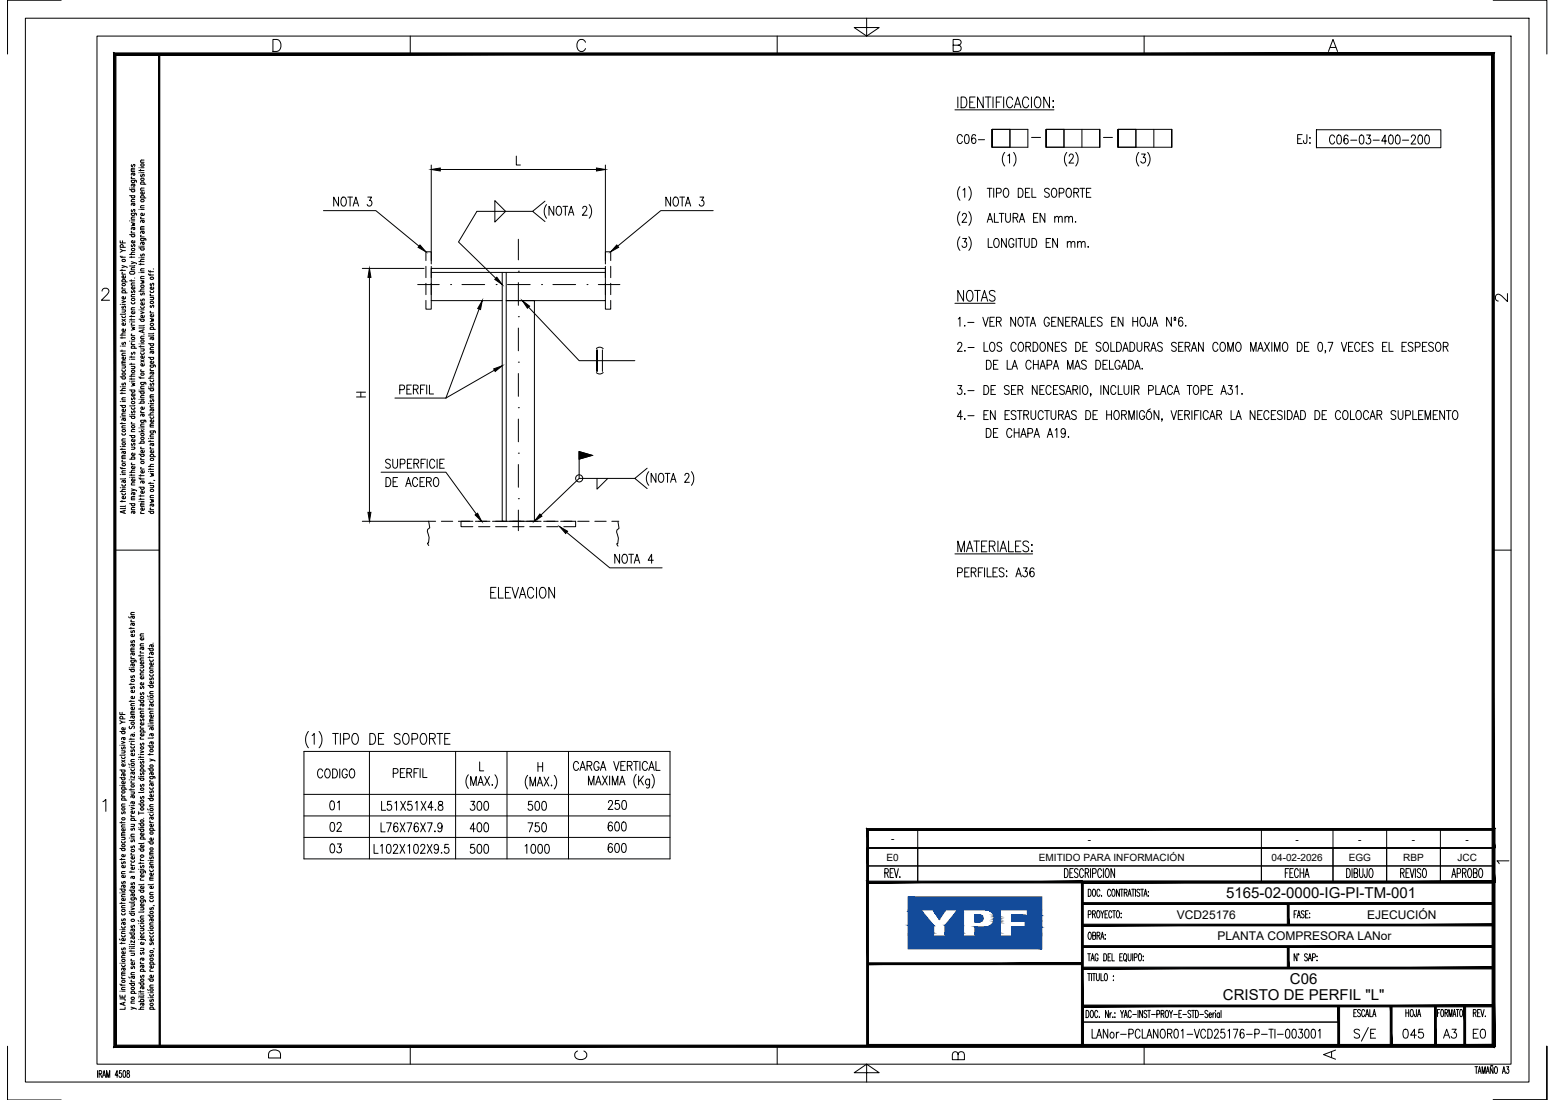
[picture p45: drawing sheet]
<svg xmlns="http://www.w3.org/2000/svg" width="420mm" height="297mm" viewBox="0 0 420 297" stroke-linecap="round" stroke-linejoin="round" font-family="sans-serif">
<defs><g id="words">
<g font-size="4.1">
<text x="331.3" y="242.5">5165-02-0000-IG-PI-TM-001</text>
<text x="348.6" y="265.8">C06</text>
<text x="330.4" y="270.1">CRISTO DE PERFIL &quot;L&quot;</text>
</g>
<g font-size="3.2">
<text x="318" y="248.1">VCD25176</text>
<text x="369.4" y="248.1">EJECUCIÓN</text>
<text x="329" y="253.9">PLANTA COMPRESORA LANor</text>
</g>
<g font-size="2.7">
<text x="240.7" y="227.5">-</text>
<text x="293.9" y="227.5">-</text>
<text x="350.1" y="227.5">-</text>
<text x="367" y="227.5">-</text>
<text x="381.5" y="227.5">-</text>
<text x="396" y="227.5">-</text>
<text x="239.5" y="232.4">E0</text>
<text x="280.7" y="232.4">EMITIDO PARA INFORMACIÓN</text>
<text x="343.6" y="232.4">04-02-2026</text>
<text x="364.4" y="232.4">EGG</text>
<text x="379.2" y="232.4">RBP</text>
<text x="393.8" y="232.4">JCC</text>
</g>
</g></defs>
<!-- layer: AESA-Textos-02 -->
<g fill="none" stroke="#000" stroke-width=".27">
<path d="M260 36.9a.65 .65 0 0 0-1-.4 1.61 1.61 0 0 0 .2 2.3 .68 .68 0 0 0 .8-.6M260.9 36.5l.4-.1a1.58 1.58 0 0 1 0 2.4h-.2a1.8 1.8 0 0 1-.2-2.3zM263.6 36.7a.52 .52 0 0 0-.8-.2l-.2 .3a1.56 1.56 0 0 0 .5 2 .71 .71 0 0 0 .6-.9 .71 .71 0 0 0-.9-.5l-.3 .6M264.4 37.7h1.6M350.6 37.5h.8M351.8 36.4h-1.2v2.4h1.2M353.1 36.4l-.1 2.1-.3 .3-.3-.1-.2-.7M353.9 37.2v.2zM353.9 38.5v.3zM360.6 37a.71 .71 0 0 0-.9-.5 .71 .71 0 0 0-.5 .9v.6a.71 .71 0 0 0 .5 .9 .71 .71 0 0 0 .9-.6M361.4 36.6l.5-.1a1.6 1.6 0 0 1 0 2.4h-.2a1.8 1.8 0 0 1-.3-2.3zM364.2 36.8l-.1-.2-.4-.1a1.45 1.45 0 0 0 0 2.4 .69 .69 0 0 0 .6-1 .69 .69 0 0 0-1.1-.2l-.1 .4"/>
<path d="M365 37.9h1.6M367.5 36.6l.5-.1a1.6 1.6 0 0 1 0 2.4h-.2a1.8 1.8 0 0 1-.3-2.3zM369.3 36.5h1l-.6 .9a.71 .71 0 0 1 .6 1.1 .71 .71 0 0 1-1.2-.1M371 37.9h1.7M374.7 38.1h-1.4l.9-1.6v2.4M375.5 36.6l.4-.1a1.6 1.6 0 0 1 0 2.4h-.2a1.8 1.8 0 0 1-.2-2.3zM377.3 36.6l.5-.1a1.6 1.6 0 0 1 0 2.4h-.2a1.8 1.8 0 0 1-.3-2.3zM378.9 37.9h1.7M381.3 37l.4-.5h.4l.4 .4-.3 .8-.9 1.2h1.2M383.4 36.6l.4-.1a1.6 1.6 0 0 1 0 2.4h-.2a1.8 1.8 0 0 1-.2-2.3zM385.2 36.6l.5-.1a1.6 1.6 0 0 1 0 2.4h-.2a1.8 1.8 0 0 1-.3-2.3zM259.4 50.4a2.95 2.95 0 0 0 0 3.7"/>
<path d="M259.4 57.2a2.99 2.99 0 0 0 0 3.7M260 58.2l.1-.3a.58 .58 0 0 1 .8-.2 .58 .58 0 0 1 .1 .9l-1.1 1.4h1.3M260.2 51.3l.5-.5v2.5M261.8 50.4a2.88 2.88 0 0 1 0 3.7M261.8 57.2a2.91 2.91 0 0 1 0 3.7M266.7 50.8h1.3M267 59.2h.9M267.4 50.8v2.5M268.5 50.8v2.5M268.7 57.6v2.4h1.1M269.2 52.1l1.1-.1 .2-.3-.2-.7-1.1-.2v2.5M270 57.6h1.3"/>
<path d="M270.6 57.6v2.4M271.4 51l.2-.2a1.32 1.32 0 0 1 1 1 1.32 1.32 0 0 1-.4 1.4l-.2 .1a1.33 1.33 0 0 1-1-1 1.33 1.33 0 0 1 .4-1.3zM271.5 41.2a2.88 2.88 0 0 0 0 3.6M271.7 57.6v1.8a.65 .65 0 0 0 .7 .6 .65 .65 0 0 0 .6-.6v-1.8M272.3 42.1l.5-.5v2.4M273.7 58.8l1.1-.1 .2-.4v-.4l-.4-.3h-.9v2.4M273.9 41.2a2.95 2.95 0 0 1 0 3.6M274.4 58.8l.6 1.2M275.1 50.8a1.3 1.3 0 0 1 1.4 .9 1.3 1.3 0 0 1-.4 1.5l-1 .1zM275.7 59.2h.9M277.1 52h.7M278.3 50.8h-1.2v2.5h1.2"/>
<path d="M278.8 50.8v2.5h1.1M279.3 58.8h.7M280.5 57.6h-1.2v2.4h1.2M282.3 57.6v2.4l-1.3-2.4v2.4M283.5 51.2a.68 .68 0 0 0-.7-.4 .68 .68 0 0 0-.6 .6l.2 .4 .9 .4 .2 .7a.74 .74 0 0 1-1.3 0M284.4 51l.2-.2a1.32 1.32 0 0 1 1 1 1.32 1.32 0 0 1-.4 1.4l-.2 .1a1.33 1.33 0 0 1-1-1 1.33 1.33 0 0 1 .4-1.3zM285 58.9l.5-.5 .4 .2 .1 1.4M285 58.4v1.6M286 58.9l.5-.5 .4 .2 .1 1.4M286.2 52.1l1.1-.1 .2-.3-.2-.7-1.1-.2v2.5M287.8 58.9l.4-.5 .5 .2 .1 1.4M287.8 58.4v1.6"/>
<path d="M288.2 41.2a2.95 2.95 0 0 0 0 3.6M288.4 51l.2-.2a1.32 1.32 0 0 1 1 1 1.32 1.32 0 0 1-.5 1.4l-.2 .1a1.33 1.33 0 0 1-.9-1 1.33 1.33 0 0 1 .4-1.3zM288.8 58.9l.4-.5 .5 .2 .1 1.4M288.9 42.2l.4-.6h.3l.4 .5-.3 .8-.9 1.1h1.3M290.2 52l1.1-.1 .1-.4v-.4l-.4-.3h-.8v2.5M290.5 59.9h.2zM290.7 41.2a2.95 2.95 0 0 1 0 3.6M290.8 52l.6 1.3M291.8 50.8h1.3M292.5 50.8v2.5M293.6 52h.7M294.8 50.8h-1.2v2.5h1.2"/>
<path d="M307.7 41.2a2.88 2.88 0 0 0 0 3.6M308.4 41.6h1.1l-.6 .9a.71 .71 0 0 1 .6 1.1 .71 .71 0 0 1-1.2 0M310.1 41.2a2.88 2.88 0 0 1 0 3.6M259.4 63.9a2.95 2.95 0 0 0 0 3.7M260.1 64.4h1l-.5 .9a.71 .71 0 0 1 .6 1.1 .71 .71 0 0 1-1.3 0M261.8 63.9a2.88 2.88 0 0 1 0 3.7M266.7 60l.8-2.4 .7 2.4M267 64.4v2.4h1.1M268.9 64.5l.1-.1a1.32 1.32 0 0 1 1 1 1.32 1.32 0 0 1-.4 1.3l-.2 .1a1.3 1.3 0 0 1-1-1 1.3 1.3 0 0 1 .5-1.3zM271.9 64.4v2.4l-1.3-2.4v2.4M273.9 65a.71 .71 0 0 0-.8-.6 .71 .71 0 0 0-.5 .9v.6a.72 .72 0 0 0 .7 .9 .72 .72 0 0 0 .6-.9h-.4M274.6 64.4v2.4"/>
<path d="M275 64.4h1.3M275.4 60l.7-2.4 .8 2.4M275.7 64.4v2.4M276.8 64.4v1.7a.65 .65 0 0 0 .6 .7 .65 .65 0 0 0 .7-.7v-1.7M278.8 64.4a1.29 1.29 0 0 1 1.3 .8 1.29 1.29 0 0 1-.4 1.5l-.9 .1zM282.7 65.5h.7M283.9 64.4h-1.2v2.4h1.2M285.7 64.4v2.4l-1.3-2.4v2.4M288.4 65.7l.5-.5 .4 .1 .1 1.5M288.4 65.2v1.6M289.4 65.7l.5-.5 .4 .1 .1 1.5M291.2 65.7l.4-.5 .5 .1 .1 1.5"/>
<path d="M291.2 65.2v1.6M292.2 65.7l.4-.5 .5 .1 .1 1.5M294 66.6v.2zM258.8 93l.3-.6h.4l.4 .5-.3 .8-.9 1.2h1.3M258.9 86.1l.5-.4v2.4M260.7 87.9v.2zM260.7 94.6v.3zM261.5 87.1h1.7M261.6 93.8h1.6M265.6 85.7l.7 2.4 .7-2.4M265.9 92.4v2.5h1.1M266.5 97.3a1.27 1.27 0 0 1 1.3 .7 1.27 1.27 0 0 1-.2 1.4l-.4 .3h-.7z"/>
<path d="M267.5 86.8h.7M267.7 92.6l.2-.2a1.33 1.33 0 0 1 1 1 1.33 1.33 0 0 1-.4 1.3l-.2 .2a1.33 1.33 0 0 1-1-1 1.33 1.33 0 0 1 .4-1.3zM268.5 98.4h.7M268.7 85.7h-1.2v2.4h1.2M269.2 86.8l1.1-.1 .2-.3-.2-.6-1.1-.1v2.4M269.7 97.3h-1.2v2.4h1.2M269.9 86.8l.6 1.3M270.7 92.8a.66 .66 0 0 0-.8-.4 .66 .66 0 0 0-.5 .6l.2 .4 .9 .4 .2 .7a.72 .72 0 0 1-1.3 0M272.1 97.3v2.4h1.1M273.4 99.7l.8-2.4 .7 2.4M273.7 98.9h.9M274.4 85.7v2.4l-1.3-2.4v2.4"/>
<path d="M274.5 93a.65 .65 0 0 0-1-.4 1.63 1.63 0 0 0 .2 2.3 .7 .7 0 0 0 .8-.6M275.4 85.8l.2-.1a1.33 1.33 0 0 1 1 1 1.33 1.33 0 0 1-.5 1.3l-.1 .1a1.3 1.3 0 0 1-1-1 1.3 1.3 0 0 1 .4-1.3zM275.5 92.6l.2-.2a1.33 1.33 0 0 1 .9 1 1.33 1.33 0 0 1-.4 1.3l-.2 .2a1.33 1.33 0 0 1-1-1 1.33 1.33 0 0 1 .5-1.3zM276.9 85.7h1.3M277.2 93.6l1.1-.1 .2-.4-.2-.5-1.1-.2v2.5M277.5 85.7v2.4M277.9 93.6l.6 1.3M278.4 88.1l.7-2.4 .7 2.4M278.6 97.9a.72 .72 0 0 0-.9-.6 .72 .72 0 0 0-.5 .9v.6a.72 .72 0 0 0 .5 .9 .72 .72 0 0 0 .9-.6M278.6 87.3h.9M279.1 92.4a1.3 1.3 0 0 1 1.3 .9 1.3 1.3 0 0 1-.3 1.4l-1 .2zM279.2 98.4h1.3"/>
<path d="M279.2 97.3v2.4M280.5 97.3v2.4M281 99.7l.7-2.4 .8 2.4M281.3 98.9h.9M281.3 92.6l.2-.2a1.33 1.33 0 0 1 1 1 1.33 1.33 0 0 1-.4 1.3l-.2 .2a1.33 1.33 0 0 1-1-1 1.33 1.33 0 0 1 .4-1.3zM282.9 98.6h.9a.67 .67 0 0 0 .4-.7 .67 .67 0 0 0-.4-.6h-.9v2.4M283.5 86.3a.66 .66 0 0 0-1-.5 1.61 1.61 0 0 0 .2 2.3 .75 .75 0 0 0 .8-.9h-.4M284.2 86.8h.7M284.4 92.4v2.5l-1.3-2.5v2.5M284.6 99.7l.7-2.4 .7 2.4M284.9 98.9h.9M285.1 93.6h.8"/>
<path d="M285.4 85.7h-1.2v2.4h1.2M286.3 92.4h-1.2v2.5h1.2M287.2 85.7v2.4l-1.3-2.4v2.4M287.9 86.8h.8M288.1 92.8a.63 .63 0 0 0-.8-.4 .63 .63 0 0 0-.4 .8l1 .6a.66 .66 0 0 1-.1 1.1 .66 .66 0 0 1-1-.4M288.5 99.7v-2.4l.7 2.4 .7-2.4v2.4M289.1 85.7h-1.2v2.4h1.2M289.7 86.8l1.1-.1 .2-.3-.1-.5-.4-.2h-.8v2.4M290.3 86.8l.7 1.3M290.4 99.7l.7-2.4 .8 2.4M290.7 92.4a1.29 1.29 0 0 1 1.3 .9 1.29 1.29 0 0 1-.4 1.4l-.9 .2zM290.7 98.9h.9"/>
<path d="M291.4 88.1l.7-2.4 .7 2.4M291.6 87.3h.9M292.6 93.6h.7M293.3 85.7v2.4h1.1M293.5 97.6a.65 .65 0 0 0-.8-.3 .65 .65 0 0 0-.4 .8l1 .6a.6 .6 0 0 1 .2 .6 .6 .6 0 0 1-.4 .4l-.7-.1-.2-.2M293.8 92.4h-1.2v2.5h1.2M294.9 86.8h.7M296 85.7h-1.1v2.4h1.1M296.1 97.3a1.27 1.27 0 0 1 1.2 .7 1.27 1.27 0 0 1-.1 1.4l-.5 .3h-.6zM297.5 92.8a.64 .64 0 0 0-.8-.4 .64 .64 0 0 0-.4 .8l1 .6a.66 .66 0 0 1-.1 1.1 .66 .66 0 0 1-1-.4M297.8 86a.64 .64 0 0 0-.8-.3 .64 .64 0 0 0-.4 .8l1 .6a.66 .66 0 0 1-.1 1 .66 .66 0 0 1-1-.4M298 98.4h.8"/>
<path d="M298.4 92.6l.2-.2a1.33 1.33 0 0 1 1 1 1.33 1.33 0 0 1-.5 1.3l-.1 .2a1.33 1.33 0 0 1-1-1 1.33 1.33 0 0 1 .4-1.3zM299.2 97.3h-1.2v2.4h1.2M299.8 97.3v2.4h1.1M300.1 92.4v2.5h1.1M300.4 86.8h.7M301.6 85.7h-1.2v2.4h1.2M301.7 92.4a1.3 1.3 0 0 1 1.3 .9 1.3 1.3 0 0 1-.4 1.4l-.9 .2zM302.6 97.9a.72 .72 0 0 0-.8-.6 .72 .72 0 0 0-.6 .9v.6a.73 .73 0 0 0 .7 .9 .73 .73 0 0 0 .7-.9h-.4M303 99.7l.7-2.4 .8 2.4M303.3 98.9h.9M303.4 94.9l.7-2.5 .7 2.5M303.4 85.7v2.4l-1.3-2.4v2.4"/>
<path d="M303.7 94.1h.9M304.9 97.3a1.27 1.27 0 0 1 1.3 .7 1.27 1.27 0 0 1-.2 1.4l-.4 .3h-.7zM305.3 92.4a1.3 1.3 0 0 1 1.3 .9 1.3 1.3 0 0 1-.4 1.4l-.9 .2zM306.1 86.8h1.3M306.1 85.7v2.4M306.6 99.7l.7-2.4 .8 2.4M306.9 98.9h.9M307.2 92.4v1.8a.65 .65 0 0 0 .7 .7 .65 .65 0 0 0 .6-.7v-1.8M307.4 85.7v2.4M308.4 85.8l.2-.1a1.32 1.32 0 0 1 1 .9 1.32 1.32 0 0 1-.5 1.4l-.2 .1a1.32 1.32 0 0 1-1-1 1.32 1.32 0 0 1 .5-1.3zM308.6 99.5v.2zM309.3 93.6l1.1-.1 .2-.4-.1-.4-.4-.3h-.8v2.5"/>
<path d="M309.9 93.6l.7 1.3M310.9 85.7l-.1 2.2-.3 .2-.4-.1-.1-.7M310.9 94.9l.8-2.5 .7 2.5M311.2 94.1h.9M311.3 88.1l.8-2.4 .7 2.4M311.6 87.3h.9M314 92.8a.66 .66 0 0 0-.7-.4 .66 .66 0 0 0-.5 .6l.1 .4 1 .4 .1 .7a.72 .72 0 0 1-1.2 0M316.5 85.7v2.4l-1.3-2.4v2.4M317.2 86.5h.5M317.3 85.7a.29 .29 0 0 1 .4 .3 .29 .29 0 0 1-.4 .3zM317.8 92.8a.64 .64 0 0 0-.8-.4 .64 .64 0 0 0-.4 .8l1 .6a.66 .66 0 0 1-.1 1.1 .66 .66 0 0 1-1-.4M318.5 93.6h.7"/>
<path d="M319.5 86l-.1-.2-.4-.1a1.44 1.44 0 0 0 .1 2.4 .69 .69 0 0 0 .5-1 .69 .69 0 0 0-1.1-.2l-.1 .4M319.7 92.4h-1.2v2.5h1.2M320.2 93.6l1.1-.1 .2-.4-.1-.4-.3-.3h-.9v2.5M320.3 88h.2zM320.9 93.6l.6 1.3M321.9 94.9l.7-2.5 .8 2.5M322.2 94.1h.9M325.1 92.4v2.5l-1.3-2.5v2.5M329.1 93a.71 .71 0 0 0-.9-.5 .71 .71 0 0 0-.5 .9v.5a.71 .71 0 0 0 .5 1 .71 .71 0 0 0 .9-.6M330 92.6l.2-.2a1.33 1.33 0 0 1 1 1 1.33 1.33 0 0 1-.5 1.3l-.1 .2a1.32 1.32 0 0 1-1-1 1.32 1.32 0 0 1 .4-1.3zM331.7 94.9v-2.5l.8 2.5 .7-2.5v2.5M334.2 92.6l.2-.2a1.32 1.32 0 0 1 1 1 1.32 1.32 0 0 1-.4 1.3l-.2 .2a1.33 1.33 0 0 1-1-1 1.33 1.33 0 0 1 .4-1.3z"/>
<path d="M337.9 94.9v-2.5l.8 2.5 .7-2.5v2.5M339.9 94.9l.7-2.5 .7 2.5M340.1 94.1h1M341.7 92.4l1.3 2.5M343 92.4l-1.3 2.5M343.6 92.4v2.5M344.4 94.9v-2.5l.7 2.5 .7-2.5v2.5M346.9 92.6l.1-.2a1.33 1.33 0 0 1 1 1 1.33 1.33 0 0 1-.4 1.3l-.2 .2a1.33 1.33 0 0 1-1-1 1.33 1.33 0 0 1 .5-1.3zM350.5 92.4a1.3 1.3 0 0 1 1.4 .9 1.3 1.3 0 0 1-.4 1.4l-1 .2zM352.5 93.6h.7M353.7 92.4h-1.2v2.5h1.2M356.3 92.6l.5-.2a1.6 1.6 0 0 1 0 2.5h-.2a1.8 1.8 0 0 1-.3-2.3z"/>
<path d="M358.2 94.7h-.2h.2l-.2 .6M358.8 92.4h1.3l-.9 2.5M362.4 92.4l.8 2.5 .7-2.5M364.4 93.6h.7M365.6 92.4h-1.2v2.5h1.2M367.4 93a.65 .65 0 0 0-1-.4 1.61 1.61 0 0 0 .2 2.3 .71 .71 0 0 0 .8-.6M368 93.6h.8M369.3 92.4h-1.3v2.5h1.3M371 92.8a.68 .68 0 0 0-.7-.4 .68 .68 0 0 0-.6 .6l.2 .4 .9 .4 .2 .7a.73 .73 0 0 1-1.3 0M373.6 93.6h.7M374.8 92.4h-1.2v2.5h1.2M375.3 92.4v2.5h1.1"/>
<path d="M378.8 93.6h.8M380 92.4h-1.2v2.5h1.2M381.8 92.8a.68 .68 0 0 0-.8-.4 .68 .68 0 0 0-.5 .6l.2 .4 .9 .4 .2 .7a.74 .74 0 0 1-1.3 0M382.4 93.7h.8a.66 .66 0 0 0 .5-.6 .66 .66 0 0 0-.5-.7h-.8v2.5M384.3 93.6h.8M385.6 92.4h-1.3v2.5h1.3M387.3 92.8a.64 .64 0 0 0-.8-.4 .64 .64 0 0 0-.4 .8l1 .6a.66 .66 0 0 1-.1 1.1 .66 .66 0 0 1-1-.4M388.2 92.6l.2-.2a1.33 1.33 0 0 1 1 1 1.33 1.33 0 0 1-.4 1.3l-.2 .2a1.33 1.33 0 0 1-1-1 1.33 1.33 0 0 1 .4-1.3zM390 93.6l1.1-.1 .2-.4-.1-.4-.4-.3h-.8v2.5M390.6 93.6l.7 1.3M258.8 104.1h1.1l-.6 .9a.72 .72 0 0 1 .6 1.1 .72 .72 0 0 1-1.2 0M260.1 112.5h-1.4l.9-1.6v2.4"/>
<path d="M260.7 106.3v.2zM260.7 113.1v.2zM261.5 105.5h1.7M261.5 112.3h1.7M265.9 104.1a1.27 1.27 0 0 1 1.2 .7 1.27 1.27 0 0 1-.1 1.4l-.5 .3h-.6zM265.9 112h.7M266.5 115.7a1.3 1.3 0 0 1 1.3 .8 1.3 1.3 0 0 1-.4 1.5l-.9 .1zM267 110.9h-1.1v2.4h1.1M267.8 105.2h.7M268.4 116.9h.8M268.9 110.9v2.4l-1.3-2.4v2.4M269 104.1h-1.2v2.4h1.2"/>
<path d="M269.6 115.7h-1.2v2.4h1.2M271.6 112h.7M272.7 104.4a.65 .65 0 0 0-.9-.3 .65 .65 0 0 0-.3 .8l1 .6a.6 .6 0 0 1 .2 .6 .6 .6 0 0 1-.5 .4l-.6-.1-.2-.2M272.8 110.9h-1.2v2.4h1.2M273.3 105.2h.7M273.4 116.3a.72 .72 0 0 0-.9-.6 .72 .72 0 0 0-.5 .9v.6a.72 .72 0 0 0 .5 .9 .72 .72 0 0 0 .9-.6M274 116.9h1.3M274 115.7v2.4M274.5 104.1h-1.2v2.4h1.2M274.5 111.2a.65 .65 0 0 0-.8-.3 .65 .65 0 0 0-.4 .8l1 .6a.66 .66 0 0 1-.1 1 .66 .66 0 0 1-1-.3M274.9 110.9h1.3M275.1 105.2l1.1-.1 .2-.3-.2-.6-1.1-.1v2.4"/>
<path d="M275.3 115.7v2.4M275.5 110.9v2.4M275.7 105.2l.7 1.3M275.8 118.1l.7-2.4 .8 2.4M276.1 117.3h.9M276.6 112l1.1-.1 .2-.3-.2-.6-1.1-.1v2.4M277.3 112l.6 1.3M277.7 117h.9a.67 .67 0 0 0 .4-.7 .67 .67 0 0 0-.4-.6h-.9v2.4M278.6 110.9v1.7a.64 .64 0 0 0 .3 .6 .64 .64 0 0 0 .7 0l.2-.6v-1.7M279.4 118.1l.7-2.4 .8 2.4M279.7 117.3h.9M280.2 104.1v2.4l-1.3-2.4v2.4"/>
<path d="M281 105.2h.7M281.9 111.4a.71 .71 0 0 0-.9-.5 .71 .71 0 0 0-.5 .9v.6a.71 .71 0 0 0 .5 .9 .71 .71 0 0 0 .9-.6M282.2 104.1h-1.2v2.4h1.2M282.3 110.9h1.2M282.9 110.9v2.4M283 118.1l.7-2.4 .8 2.4M283.3 117.3h.9M284 104.7a.65 .65 0 0 0-1-.5 1.63 1.63 0 0 0 .2 2.3 .67 .67 0 0 0 .8-.6M284 110.9v1.7a.65 .65 0 0 0 .3 .6 .65 .65 0 0 0 .7 0l.3-.6v-1.7M284.6 105.2h.8M285.1 116.2l.5-.5v2.4M285.8 104.1h-1.2v2.4h1.2"/>
<path d="M286 112l1.1-.1 .2-.3-.2-.6-1.1-.1v2.4M286.7 112l.6 1.3M287.6 104.4a.65 .65 0 0 0-.8-.3 .65 .65 0 0 0-.4 .8l1 .6a.6 .6 0 0 1 .2 .6 .6 .6 0 0 1-.5 .4l-.6-.1-.2-.2M287.7 113.3l.7-2.4 .8 2.4M287.9 116.5l-.3 .6a.67 .67 0 0 1-.9-.6 .67 .67 0 0 1 .9-.7 1.78 1.78 0 0 1-.3 2.3l-.4-.1-.1-.2M288 106.5l.7-2.4 .7 2.4M288 112.5h.9M288.2 105.7h1M288.7 117.9v.2zM289.9 105.2l1.1-.1 .2-.3-.2-.6-1.1-.1v2.4M290.5 105.2l.7 1.3M290.8 111.2a.69 .69 0 0 0-.7-.3 .69 .69 0 0 0-.6 .5l.2 .4 .9 .5 .2 .7a.75 .75 0 0 1-1.3 0"/>
<path d="M291.8 104.1v2.4M292.8 104.2l.2-.1a1.32 1.32 0 0 1 1 1 1.32 1.32 0 0 1-.4 1.3l-.2 .1a1.32 1.32 0 0 1-1-1 1.32 1.32 0 0 1 .4-1.3zM293.4 110.9a1.29 1.29 0 0 1 1.3 .8 1.29 1.29 0 0 1-.4 1.5l-.9 .1zM294.8 106.4h-.2h.2l-.2 .6M295.3 112h.8M296.5 110.9h-1.2v2.4h1.2M297.5 104.1v2.4M299 112h1.3M299 110.9v2.4M299.5 104.1v2.4l-1.3-2.4v2.4M300.3 110.9v2.4M301.3 111l.2-.1a1.3 1.3 0 0 1 1 .9 1.3 1.3 0 0 1-.5 1.4l-.1 .1a1.32 1.32 0 0 1-1-1 1.32 1.32 0 0 1 .4-1.3z"/>
<path d="M301.5 104.7a.65 .65 0 0 0-1-.5 1.63 1.63 0 0 0 .2 2.3 .67 .67 0 0 0 .8-.6M302.2 104.1v2.4h1.1M303.1 112l1.1-.1 .2-.3-.2-.6-1.1-.1v2.4M303.7 104.1v1.7a.65 .65 0 0 0 .3 .6 .65 .65 0 0 0 .7 0l.3-.6v-1.7M303.7 112l.7 1.3M305 113.3v-2.4l.8 2.4 .7-2.4v2.4M305.8 104.1v2.4M306.5 105.2l1.1-.1 .2-.3-.2-.6-1.1-.1v2.4M307.1 105.2l.7 1.3M307.2 110.9v2.4M309.2 111.4a.71 .71 0 0 0-.8-.5 .71 .71 0 0 0-.5 .9v.6a.72 .72 0 0 0 .7 .9 .72 .72 0 0 0 .6-.9h-.4M310.1 111.2l.2-.1a1.1 1.1 0 0 1 .9 1.1 1.1 1.1 0 0 1-.9 1.1 1.36 1.36 0 0 1-.2-2.1z"/>
<path d="M310.3 105.4h.9l.4-.3v-.6l-.2-.3-1.1-.1v2.4M310.8 110.4l-.7 .5M312.3 104.1v2.4h1.1M313.1 110.9v2.4l-1.3-2.4v2.4M313.6 106.5l.7-2.4 .7 2.4M313.9 105.7h.9M314 113.2h-.1h.1l-.1 .6M316.4 110.9l.8 2.4 .7-2.4M316.8 104.7a.71 .71 0 0 0-.9-.6 .71 .71 0 0 0-.5 .9v.6a.71 .71 0 0 0 .5 .9 .71 .71 0 0 0 .9-.6M317.2 106.5l.7-2.4 .7 2.4M317.4 105.7h1M318.4 112h.7"/>
<path d="M319.6 110.9h-1.2v2.4h1.2M320.1 112l1.1-.1 .2-.3-.2-.6-1.1-.1v2.4M320.8 104.1h1.3M320.8 112l.6 1.3M321.4 104.1v2.4M322.1 110.9v2.4M322.8 104.2l.2-.1a1.31 1.31 0 0 1 1 1 1.31 1.31 0 0 1-.5 1.3l-.2 .1a1.32 1.32 0 0 1-1-1 1.32 1.32 0 0 1 .5-1.3zM322.8 112h.7M324 110.9h-1.2v2.4M324.4 110.9v2.4M324.5 105.4h.9a.67 .67 0 0 0 .4-.7 .67 .67 0 0 0-.4-.6h-.9v2.4M326.5 111.4a.71 .71 0 0 0-.9-.5 .71 .71 0 0 0-.5 .9v.6a.71 .71 0 0 0 .5 .9 .71 .71 0 0 0 .9-.6"/>
<path d="M326.5 105.2h.7M326.8 113.3l.8-2.4 .7 2.4M327.1 112.5h.9M327.7 104.1h-1.2v2.4h1.2M328.8 112l1.1-.1 .2-.3-.2-.6-1.1-.1v2.4M329.4 112l.7 1.3M329.9 106.5l.7-2.4 .8 2.4M330.2 105.7h.9M331.9 104.1h1l-.5 .9a.72 .72 0 0 1 .6 1.1 .72 .72 0 0 1-1.3 0M332.6 110.9v2.4h1.2M333.8 104.5l.5-.4v2.4M333.9 113.3l.8-2.4 .7 2.4"/>
<path d="M334.2 112.5h.9M335.6 106.3v.2zM339.1 110.9v2.4l-1.3-2.4v2.4M339.8 112h.8M341 110.9h-1.2v2.4h1.2M342.9 111.4a.65 .65 0 0 0-1-.4 1.61 1.61 0 0 0 .1 2.3 .71 .71 0 0 0 .9-.6M343.5 112h.8M344.7 110.9h-1.2v2.4h1.2M346.5 111.2a.69 .69 0 0 0-.8-.3 .69 .69 0 0 0-.5 .5l.2 .4 .9 .5 .2 .7a.75 .75 0 0 1-1.3 0M347.1 110.9v2.4M347.9 110.9a1.28 1.28 0 0 1 1.3 .8 1.28 1.28 0 0 1-.4 1.5l-.9 .1zM349.5 113.3l.7-2.4 .8 2.4"/>
<path d="M349.8 112.5h.9M351.4 110.9a1.29 1.29 0 0 1 1.4 .8 1.29 1.29 0 0 1-.4 1.5l-1 .1zM355.3 110.9a1.29 1.29 0 0 1 1.3 .8 1.29 1.29 0 0 1-.4 1.5l-.9 .1zM357.3 112h.7M358.4 110.9h-1.1v2.4h1.1M362.2 111.4a.65 .65 0 0 0-1-.4 1.61 1.61 0 0 0 .2 2.3 .71 .71 0 0 0 .8-.6M363.1 111l.2-.1a1.3 1.3 0 0 1 1 .9 1.3 1.3 0 0 1-.4 1.4l-.2 .1a1.32 1.32 0 0 1-1-1 1.32 1.32 0 0 1 .4-1.3zM364.9 110.9v2.4h1.1M366.7 111l.2-.1a1.3 1.3 0 0 1 1 .9 1.3 1.3 0 0 1-.4 1.4l-.2 .1a1.32 1.32 0 0 1-1-1 1.32 1.32 0 0 1 .4-1.3zM369.8 111.4a.66 .66 0 0 0-1-.4 1.61 1.61 0 0 0 .1 2.3 .74 .74 0 0 0 .9-.6M370.1 113.3l.8-2.4 .7 2.4M370.4 112.5h.9"/>
<path d="M372.1 112l1.1-.1 .2-.3-.2-.6-1.1-.1v2.4M372.7 112l.7 1.3M377.1 111.2a.65 .65 0 0 0-.8-.3 .65 .65 0 0 0-.4 .8l1.1 .6a.66 .66 0 0 1-.2 1 .66 .66 0 0 1-.9-.3M377.8 110.9v1.7a.65 .65 0 0 0 .3 .6 .65 .65 0 0 0 .7 0l.3-.6v-1.7M379.8 112.1h.8l.4-.2 .1-.6-.2-.3-1.1-.1v2.4M381.7 110.9v2.4h1.2M383.3 112h.7M384.5 110.9h-1.2v2.4h1.2M385.1 113.3v-2.4l.7 2.4 .7-2.4v2.4M387.3 112h.7M388.5 110.9h-1.2v2.4h1.2M390.3 110.9v2.4l-1.3-2.4v2.4"/>
<path d="M390.8 110.9h1.3M391.4 110.9v2.4M392.8 111l.2-.1a1.29 1.29 0 0 1 1 .9 1.29 1.29 0 0 1-.5 1.4l-.1 .1a1.32 1.32 0 0 1-1-1 1.32 1.32 0 0 1 .4-1.3zM258.7 154.6l1.1-.1 .2-.4-.2-.6-1.1-.2v2.5M260.7 154.5h.7M261.9 153.3h-1.2v2.5h1.2M262.4 154.5l1.1-.1 .2-.4-.2-.5-1.1-.2v2.5M263.1 154.5l.6 1.3M264.4 154.5h.7M265.6 153.3h-1.2v2.5M266 153.3v2.5M266.7 153.3v2.5h1.2"/>
<path d="M268.3 154.5h.7M269.5 153.3h-1.2v2.5h1.2M271.3 153.7a.68 .68 0 0 0-.8-.4 .68 .68 0 0 0-.5 .6l.2 .4 .9 .4 .2 .7a.74 .74 0 0 1-1.3 0M272 154.1v.3zM272 155.5v.3zM274.5 155.8l.7-2.5 .8 2.5M274.8 155h.9M276.5 153.3h1l-.5 1a.71 .71 0 0 1 .6 1.1 .71 .71 0 0 1-1.3-.1M279.4 153.7l-.1-.2-.5-.2a1.43 1.43 0 0 0 .1 2.5 .69 .69 0 0 0 .6-1 .69 .69 0 0 0-1.1-.2l-.1 .4M87.2 208.2a.65 .65 0 0 0-1-.4 1.63 1.63 0 0 0 .2 2.3 .71 .71 0 0 0 .8-.6M88.1 207.8l.2-.1a1.3 1.3 0 0 1 1 .9 1.3 1.3 0 0 1-.4 1.3l-.2 .2a1.32 1.32 0 0 1-1-1 1.32 1.32 0 0 1 .4-1.3zM89.4 216.4l.4-.1a1.58 1.58 0 0 1 0 2.4h-.2a1.8 1.8 0 0 1-.2-2.3z"/>
<path d="M89.9 207.7a1.28 1.28 0 0 1 1.3 .8 1.28 1.28 0 0 1-.4 1.4l-.9 .2zM91.2 216.8l.5-.5v2.4M91.8 207.7v2.4M93.8 208.2a.72 .72 0 0 0-.8-.5 .72 .72 0 0 0-.6 .9v.5a.73 .73 0 0 0 .7 1 .73 .73 0 0 0 .7-1h-.4M94.7 207.8l.2-.1a1.3 1.3 0 0 1 1 .9 1.3 1.3 0 0 1-.4 1.3l-.2 .2a1.32 1.32 0 0 1-1-1 1.32 1.32 0 0 1 .4-1.3zM103.1 216.4v2.4h1.1M105.7 216.4h-.9l-.1 1a.74 .74 0 0 1 1 .1 .74 .74 0 0 1 0 1 .74 .74 0 0 1-1 .1l-.1-.2M106.3 208.8h.8a.66 .66 0 0 0 .5-.6 .66 .66 0 0 0-.5-.7h-.8v2.5M106.7 216.9l.4-.5v2.4M108.2 208.7h.7M108.3 216.4l1.3 2.4M109.4 207.5h-1.2v2.5h1.2"/>
<path d="M109.6 216.4l-1.3 2.4M109.9 208.7l1.1-.1 .2-.4-.2-.5-1.1-.2v2.5M110.6 208.7l.6 1.3M111.2 216.4h-.9l-.1 1a.75 .75 0 0 1 1 .1 .75 .75 0 0 1 0 1 .75 .75 0 0 1-1 .1l-.1-.2M111.9 208.7h.7M112.2 216.9l.5-.5v2.4M113.1 207.5h-1.2v2.5M113.5 207.5v2.5M113.8 216.4l1.3 2.4M114.3 207.5v2.5h1.1M115.1 216.4l-1.3 2.4M117 218h-1.4l.9-1.6v2.4"/>
<path d="M117.6 218.7h.2zM118.6 216.5v.7a.97 .97 0 0 1 .9 .4 .97 .97 0 0 1 0 1.1 .77 .77 0 0 1-1.2-.5 .77 .77 0 0 1 1-.9l.2-.1a.51 .51 0 0 0-.3-.8zM126.6 209.2a2.88 2.88 0 0 0 0 3.7M127.2 212.1v-2.4l.7 2.4 .8-2.4v2.4M127.2 216.4h1l-.5 .9a.71 .71 0 0 1 .6 1.1 .71 .71 0 0 1-1.3 0M129.1 212.1l.8-2.4 .7 2.4M129.2 216.5l.4-.1a1.58 1.58 0 0 1 0 2.4h-.2a1.78 1.78 0 0 1-.2-2.3zM129.4 211.3h.9M129.6 205.7v2.5h1.1M131 209.7l1.3 2.4M131 216.5l.5-.1a1.58 1.58 0 0 1 0 2.4h-.2a1.78 1.78 0 0 1-.3-2.3zM132.3 209.7l-1.3 2.4"/>
<path d="M133 211.9v.2zM133.7 209.2a2.88 2.88 0 0 1 0 3.7M142.6 209.4a2.88 2.88 0 0 0 0 3.6M143.2 212.2v-2.4l.8 2.4 .7-2.4v2.4M143.8 216.4h-.9l-.1 1a.74 .74 0 0 1 1 .1 .74 .74 0 0 1 0 1 .74 .74 0 0 1-1 .1l-.1-.2M144.8 216.5l.4-.1a1.58 1.58 0 0 1 0 2.4h-.1a1.78 1.78 0 0 1-.3-2.3zM145.2 212.2l.7-2.4 .7 2.4M145.4 205.9v2.4M145.4 207h1.2M145.4 211.4h.9M146.6 205.9v2.4M146.6 216.5l.5-.1a1.54 1.54 0 0 1 0 2.4h-.2a1.78 1.78 0 0 1-.3-2.3z"/>
<path d="M147 209.8l1.3 2.4M148.3 209.8l-1.3 2.4M149 212v.2zM149.8 209.4a2.88 2.88 0 0 1 0 3.6M156.3 206.2a.64 .64 0 0 0-1-.5 1.58 1.58 0 0 0 .2 2.3 .67 .67 0 0 0 .8-.5M156.7 208l.7-2.4 .8 2.4M157 207.2h.9M158.6 206.8l1.1-.1 .2-.4-.1-.4-.4-.3h-.8v2.4M159 212v-2.4l.7 2.4 .8-2.4v2.4M159.3 206.8l.6 1.2M161 212l.7-2.4 .7 2.4M161.2 211.2h.9"/>
<path d="M161.9 206.2a.65 .65 0 0 0-1.1-.5 1.58 1.58 0 0 0 .2 2.3 .71 .71 0 0 0 .9-.9h-.5M162.2 208l.8-2.4 .7 2.4M162.5 207.2h.9M162.8 209.6l1.3 2.4M164.1 209.6l-1.3 2.4M164.4 216.7l.4-.5 .5 .1 .2 .3-.3 .8-.9 1.2h1.3M164.7 209.6v2.4M165.5 212v-2.4l.7 2.4 .7-2.4v2.4M165.8 205.6l.8 2.4 .7-2.4M167.3 216.2h-1l-.1 1a.74 .74 0 0 1 1.1 .1 .74 .74 0 0 1 0 1 .74 .74 0 0 1-1.1 0v-.2M167.4 212l.7-2.4 .8 2.4M167.7 211.2h.9"/>
<path d="M167.7 206.8h.8M168.3 216.3l.4-.1a1.58 1.58 0 0 1 0 2.4h-.1a1.8 1.8 0 0 1-.3-2.3zM169 205.6h-1.3v2.4h1.3M169.5 206.8l1.1-.1 .2-.4-.2-.6-1.1-.1v2.4M170.1 206.8l.7 1.2M171.2 205.6h1.2M171.8 205.6v2.4M171.9 209.1a2.91 2.91 0 0 0 0 3.7M172.6 209.6v2.4M172.9 205.6v2.4M173 210.6l.8 1.4M173.8 209.6l-1.2 1.6"/>
<path d="M174.9 206.2a.65 .65 0 0 0-1-.5 1.58 1.58 0 0 0 .2 2.3 .68 .68 0 0 0 .8-.5M175.3 208l.7-2.4 .8 2.4M175.5 210.4l-.1 2.2-.3 .2-.4-.1M175.5 210.7l-.2-.2a.78 .78 0 0 0-1 .5 .78 .78 0 0 0 .6 1l.6-.4M175.6 207.2h.9M176.1 209.1a2.99 2.99 0 0 1 0 3.7M177.2 205.6v2.4h1.2M89.4 222.2l.5-.1a1.58 1.58 0 0 1 0 2.4h-.2a1.8 1.8 0 0 1-.3-2.3zM89.4 228l.5-.1a1.58 1.58 0 0 1 0 2.4h-.2a1.77 1.77 0 0 1-.3-2.3zM91.1 222.7l.4-.6 .5 .1 .2 .4-.3 .8-.9 1.1h1.3M91.2 227.9h1l-.6 .9a.71 .71 0 0 1 .6 1.1 .71 .71 0 0 1-1.2 0M101.1 228v2.4h1.1"/>
<path d="M102.8 228.5l.5-.5v2.4M103 222.2v2.4h1.1M104.4 222.2h1.3l-.9 2.4M104.7 228.1l.4-.1a1.54 1.54 0 0 1 0 2.4h-.2a1.8 1.8 0 0 1-.2-2.3zM106.3 228.6l.4-.6h.4l.3 .5-.3 .8-.9 1.1h1.3M107.5 222.6l-.1-.3-.5-.1a1.44 1.44 0 0 0 .1 2.4 .69 .69 0 0 0 .6-1 .69 .69 0 0 0-1.2-.1v.3M108.1 228l1.3 2.4M108.1 222.2l1.3 2.4M109.4 228l-1.3 2.4M109.4 222.2l-1.3 2.4M110 222.2h1.3l-1 2.4M110.2 228.5l.5-.5v2.4"/>
<path d="M112 228.1l.5-.1a1.58 1.58 0 0 1 0 2.4h-.2a1.8 1.8 0 0 1-.3-2.3zM113 222.6l-.1-.3-.5-.1a1.44 1.44 0 0 0 .1 2.4 .69 .69 0 0 0 .6-1 .69 .69 0 0 0-1.1-.1l-.1 .3M113.6 222.2l1.3 2.4M113.7 228.6l.4-.6 .5 .1 .2 .4-.3 .8-.9 1.1h1.3M114.9 222.2l-1.3 2.4M115.4 228l1.3 2.4M115.5 222.2h1.3l-1 2.4M116.7 228l-1.3 2.4M117.4 224.5h.2zM118.5 228.8l-.1 .4a.55 .55 0 0 1-.5 .3 .55 .55 0 0 1-.5-.3l-.1-.5a.63 .63 0 0 1 .6-.7l.3 .1a1.74 1.74 0 0 1-.3 2.3l-.5-.3M119.3 230.2v.2zM119.4 223v.4a.55 .55 0 0 1-.5 .3 .55 .55 0 0 1-.6-.3v-.8l.5-.4a1.45 1.45 0 0 1 .1 2.4l-.5-.1-.1-.2"/>
<path d="M121.2 228h-1l-.1 1.1a.73 .73 0 0 1 1 0 .73 .73 0 0 1 0 1 .73 .73 0 0 1-1 .1l-.1-.2M128.1 228h-.9l-.1 1.1a.74 .74 0 0 1 1 0 .74 .74 0 0 1 0 1 .74 .74 0 0 1-1 .1l-.1-.2M128.4 223.8h-1.4l1-1.6v2.4M129.2 222.3l.4-.1a1.6 1.6 0 0 1 0 2.4h-.2a1.8 1.8 0 0 1-.2-2.3zM129.2 228.1l.4-.1a1.58 1.58 0 0 1 0 2.4h-.2a1.8 1.8 0 0 1-.2-2.3zM131 222.3l.5-.1a1.6 1.6 0 0 1 0 2.4h-.2a1.8 1.8 0 0 1-.3-2.3zM131 228.1l.5-.1a1.58 1.58 0 0 1 0 2.4h-.2a1.8 1.8 0 0 1-.3-2.3zM141.9 228.5l.4-.5v2.4M142.7 222.2h1.3l-1 2.4M143.7 228.1l.5-.1a1.58 1.58 0 0 1 0 2.4h-.2a1.74 1.74 0 0 1-.3-2.3zM145.6 228.1l.4-.1a1.58 1.58 0 0 1 0 2.4h-.1a1.8 1.8 0 0 1-.3-2.3zM145.6 222.2h-.9l-.1 1a.74 .74 0 0 1 1 .1 .74 .74 0 0 1 0 1 .74 .74 0 0 1-1 .1l-.1-.2"/>
<path d="M146.6 222.3l.5-.1a1.56 1.56 0 0 1 0 2.4h-.2a1.8 1.8 0 0 1-.3-2.3zM147.4 228.1l.5-.1a1.54 1.54 0 0 1 0 2.4h-.2a1.8 1.8 0 0 1-.3-2.3zM165.4 222.3l-.1-.2-.4-.1a1.44 1.44 0 0 0 .1 2.4 .69 .69 0 0 0 .6-1 .69 .69 0 0 0-1.2-.2l-.1 .4M165.4 228.1l-.1-.2-.4-.1a1.43 1.43 0 0 0 .1 2.4 .69 .69 0 0 0 .6-1 .69 .69 0 0 0-1.2-.2l-.1 .4M166.3 222.1l.5-.1a1.6 1.6 0 0 1 0 2.4h-.2a1.8 1.8 0 0 1-.3-2.3zM166.3 227.9l.5-.1a1.6 1.6 0 0 1 0 2.4h-.2a1.8 1.8 0 0 1-.3-2.3zM168.2 222.1l.5-.1a1.6 1.6 0 0 1 0 2.4h-.2a1.8 1.8 0 0 1-.3-2.3zM168.2 227.9l.5-.1a1.6 1.6 0 0 1 0 2.4h-.2a1.8 1.8 0 0 1-.3-2.3z"/>
</g>
<!-- layer: AESA-Simbologia -->
<g fill="none" stroke="#000" stroke-width=".27">
<path d="M268.1 34.9h9.6v4.9h-9.6zM268.1 34.9v4.9v-4.9h4.8v4.9h-4.8M278.7 37.1h2.5M282.7 34.9v4.9v-4.9h4.8v4.9h-4.8M292.3 34.9v4.9M297.2 34.9h-14.5v4.9h14.5M297.2 34.9v4.9v-4.9M298.2 37.1h2.4M302.1 34.9v4.9v-4.9h4.8v4.9h-4.8M311.8 34.9v4.9M316.6 34.9h-14.5v4.9h14.5M316.6 34.9v4.9v-4.9"/>
<path d="M355.7 35v4.9v-4.9h33.6v4.9h-33.6M82.1 202.9h98.9v29h-98.9zM82.1 214.5h98.9M99.8 202.9v29M123.1 202.9v29M137 202.9v29M153.6 202.9v29M82.1 226.1h98.9M82.1 220.3h98.9"/>
</g>
<!-- layer: AESA-Textos-01 -->
<g fill="none" stroke="#000" stroke-width=".27">
<path d="M258 29.7h26.8M258.8 26.2v2.9M259.7 26.2h.8a1.72 1.72 0 0 1 0 2.9h-.8zM262 27.6h.9M263.5 26.2h-1.5v2.9h1.5M265.7 26.2v2.9l-1.6-2.9v2.9M266.2 26.2h1.6M267 26.2v2.9M268.3 26.2v2.9M269.2 27.6h.9M270.6 26.2h-1.4v2.9M271.2 26.2v2.9"/>
<path d="M273.6 26.9a.85 .85 0 0 0-1-.7 .85 .85 0 0 0-.6 1.1v.7a.85 .85 0 0 0 .6 1.1 .85 .85 0 0 0 1-.7M274.1 29.1l.9-2.9 .8 2.9M274.4 28.1h1.1M277.9 26.9a.77 .77 0 0 0-.7-.7 .77 .77 0 0 0-.8 .7v1.5a.77 .77 0 0 0 .8 .7 .77 .77 0 0 0 .7-.7M278.7 26.2v2.9M279.9 26.3l.2-.1a1.26 1.26 0 0 1 1.1 1.8 .91 .91 0 0 1-.8 1.1 .91 .91 0 0 1-.9-1.1l.1-1.1zM283.6 26.2v2.9l-1.6-2.9v2.9M284.6 27.2v.2zM284.6 28.8v.3zM260.3 78.4v2.9l-1.5-2.9v2.9M261.6 78.6l.2-.2a1.26 1.26 0 0 1 1.1 1.8 .91 .91 0 0 1-.9 1.2 .91 .91 0 0 1-.9-1.2l.1-1.1zM263.3 78.4h1.6"/>
<path d="M264.1 78.4v2.9M268.9 78.8a.82 .82 0 0 0-.9-.4 .82 .82 0 0 0-.7 .7l.2 .4 1.1 .6a.75 .75 0 0 1-.3 1.2h-.4l-.6-.4M258 81.9h10.9M265.1 81.3l.9-2.9 .9 2.9M265.5 80.4h1.1M132.6 160h.9M134 158.6h-1.4v2.9h1.4M134.7 158.6v2.9h1.3M136.6 160h.9M138 158.6h-1.4v2.9h1.4M138.3 158.6l.9 2.9 .9-2.9M144.2 159.3a.85 .85 0 0 0-1.1-.7 .85 .85 0 0 0-.6 1.1v.7a.85 .85 0 0 0 .6 1.1 .85 .85 0 0 0 1.1-.7"/>
<path d="M145 158.6v2.9M146.2 158.7l.2-.1a1.26 1.26 0 0 1 1.1 1.8 .91 .91 0 0 1-.9 1.1 .91 .91 0 0 1-.9-1.1v-.7zM149.8 158.6v2.9l-1.5-2.9v2.9M258 149.6h21M258.8 149v-2.9l.9 2.9 .9-2.9v2.9M261.1 149l.9-2.9 .9 2.9M261.5 148h1.1M263.1 146.1h1.6M263.9 146.1v2.9M265.2 147.5h.9M266.7 146.1h-1.5v2.9h1.5M267.3 147.5h1a.7 .7 0 0 0 .6-.7 .7 .7 0 0 0-.6-.7h-1v2.9"/>
<path d="M268.1 147.5l.8 1.5M269.6 146.1v2.9M270.2 149l.9-2.9 .9 2.9M270.5 148h1.1M272.5 146.1v2.9h1.4M274.4 147.5h.9M275.8 146.1h-1.4v2.9h1.4M277.9 146.5a.77 .77 0 0 0-.9-.4 .77 .77 0 0 0-.5 1l1 .5a.74 .74 0 0 1 .4 .7 .74 .74 0 0 1-.5 .7h-.5l-.5-.4M278.7 148.9h.2l-.1 .1zM278.8 147.1v.2zM140.3 161.5l.9-2.9 .9 2.9M140.7 160.5h1.1"/>
<path d="M83.3 197.5a3.6 3.6 0 0 0 0 4.4M84.3 198.6l.6-.5v2.9M86.2 197.5a3.5 3.5 0 0 1 0 4.4M89.9 198.1h1.5M90.6 198.1v2.9M92 198.1v2.9M92.9 199.6h1a.79 .79 0 0 0 .5-.8 .79 .79 0 0 0-.5-.7h-1v2.9M95.5 198.2l.2-.1a1.39 1.39 0 0 1 1 2.2 .77 .77 0 0 1-1.2 .5l-.4-.9 .1-1.1zM99.9 198.1h.8a1.71 1.71 0 0 1 0 2.9h-.8zM102.3 199.5h.8M103.7 198.1h-1.4v2.9h1.4M108.1 198.5a.81 .81 0 0 0-.9-.5 .81 .81 0 0 0-.6 .8l.2 .4 1.1 .5a.74 .74 0 0 1-.4 1.3h-.4l-.5-.4"/>
<path d="M109.2 198.2l.2-.1a1.28 1.28 0 0 1 1.1 1.8l-.1 .4a.77 .77 0 0 1-.7 .7 .77 .77 0 0 1-.8-.7l-.1-1.1zM111.3 199.6h1a.79 .79 0 0 0 .6-.8 .79 .79 0 0 0-.6-.7h-1v2.9M114 198.2l.2-.1a1.41 1.41 0 0 1 1 2.2 .77 .77 0 0 1-.8 .7 .77 .77 0 0 1-.8-.7l-.1-1.1zM116.1 199.5h1a.71 .71 0 0 0 .5-.7 .71 .71 0 0 0-.5-.7h-1v2.9M116.8 199.5l.8 1.5M118.1 198.1h1.5M118.8 198.1v2.9M120.2 199.5h.9M121.6 198.1h-1.4v2.9h1.4"/>
</g>
<!-- layer: AESA-Ejes -->
<g fill="none" stroke="#000" stroke-width=".27">
<path d="M112.9 76.8h5.8M121.8 76.8h.1M124.8 76.8h6.2M134 76.8h.1M137.1 76.8h6.2M140.1 73.2h.1M140.1 64.6v5.6M140.1 76.3v6.2M146.3 76.8h.1M149.4 76.8h6.1M158.6 76.8h.1M161.7 76.8h5.8"/>
<path d="M140.1 97.8h.1M140.1 85.5h.1M140.1 88.6v6.1M140.1 110.1h.1M140.1 100.9v6.1M140.1 113.2v6.1M140.1 134.7h.1M140.1 122.4h.1M140.1 125.4v6.2M140.1 137.7v5.6"/>
</g>
<!-- layer: AESA-Cotas -->
<g fill="none" stroke="#000" stroke-width=".27">
<path d="M87.4 56.9h14.2l11.6 9.6M91.5 53.2v2.5l-1.3-2.5v2.5M92.5 53.3l.2-.1a1.33 1.33 0 0 1 1 1 1.33 1.33 0 0 1-.5 1.3l-.2 .2a1.33 1.33 0 0 1-1-1 1.33 1.33 0 0 1 .5-1.4zM94 53.2h1.2M94.6 53.2v2.5M95.4 55.7l.8-2.5 .7 2.5M95.7 54.8h.9M99.4 53.2h1l-.6 1a.71 .71 0 0 1 .6 1 .71 .71 0 0 1-1.2 0M116.5 44.6v26.7M119 45.8h42.2M133.7 54.2l2.9 2.9-2.9 2.9zM139.5 42.1v2.5h1.1"/>
<path d="M143.9 57.1h-15l-5 8.2 10.1 9.8M147.3 54.3l-3.4 2.8 3.4 2.7M147.7 55.3a2.95 2.95 0 0 0 0 3.6M149.6 55.7v2.4l-1.3-2.4v2.4M150.6 55.8l.2-.1a1.3 1.3 0 0 1 1 1 1.3 1.3 0 0 1-.4 1.3l-.2 .1a1.31 1.31 0 0 1-1-.9 1.31 1.31 0 0 1 .4-1.4zM152.1 55.7h1.3M152.8 55.7v2.4M153.6 58.1l.7-2.4 .7 2.4M153.9 57.3h.9M157.5 56.3l.3-.6 .6 .1 .2 .4-.3 .8-.9 1.1h1.2M159.2 55.3a2.88 2.88 0 0 1 0 3.6M163.6 44.6v26.7"/>
<path d="M181.2 53.2v2.5l-1.3-2.5v2.5M182.2 53.3l.2-.1a1.33 1.33 0 0 1 1 1 1.33 1.33 0 0 1-.5 1.3l-.1 .2a1.33 1.33 0 0 1-1-1 1.33 1.33 0 0 1 .4-1.4zM183.7 53.2h1.3M184.3 53.2v2.5M185.2 55.7l.7-2.5 .7 2.5M185.4 54.8h1M189.1 53.2h1l-.5 1a.71 .71 0 0 1 .6 1 .71 .71 0 0 1-1.3 0M192.7 56.9h-14.2l-11.6 9.6M97.9 72.5h16.7M99.8 72.5v65.9M116.5 72.5h.1M142.8 82.9l13.7 14.5h15"/>
<path d="M161.1 94.1a1.28 1.28 0 0 1 1.9 .1M161.3 94.5v2.9v-2.9M162.8 94.5v5.8M96.3 107.2h2.5M96.3 105.9h2.5M97.5 105.9v1.3M161.3 100.3v-2.9v2.9M163 100.6a1.28 1.28 0 0 1-1.9 0M156.5 121.9l3.5 1.1-3.5 1zM156.5 121.9v7.3M161.3 129.2v2.9l2.9-2.9M171.5 129.2h-15l-10.3 9.9"/>
<path d="M174.9 126.4l-3.4 2.8 3.4 2.7M175.3 127.4a2.88 2.88 0 0 0 0 3.6M177.2 127.8v2.4l-1.3-2.4v2.4M178.2 127.9l.2-.1a1.3 1.3 0 0 1 1 1 1.3 1.3 0 0 1-.4 1.3l-.2 .1a1.32 1.32 0 0 1-1-.9 1.32 1.32 0 0 1 .4-1.4zM179.7 127.8h1.3M180.4 127.8v2.4M181.2 130.2l.7-2.4 .8 2.4M181.5 129.4h.9M185.1 128.4l.3-.6 .6 .1 .2 .4-.3 .8-.9 1.1h1.3M186.8 127.4a2.95 2.95 0 0 1 0 3.6M97.9 140.8h17.9M99.8 140.8h.1"/>
<path d="M153.1 143.7l11.7 9.6h14.1M167.4 149.7v2.4l-1.3-2.4v2.4M168.4 149.8l.2-.1a1.31 1.31 0 0 1 1 .9 1.31 1.31 0 0 1-.4 1.4l-.2 .1a1.32 1.32 0 0 1-1-1 1.32 1.32 0 0 1 .4-1.3zM169.9 149.7h1.3M170.5 149.7v2.4M171.4 152.1l.7-2.4 .7 2.4M171.6 151.3h1M176.5 151.3h-1.4l1-1.6v2.4"/>
<circle cx="156.5" cy="129.2" r=".96"/>
</g>
<path d="M116.5 45.8l2.5-.4v.8zM161.2 45.4l2.4 .4-2.4 .4zM99.8 72.5l.4 2.4h-.8zM113.5 66.2l1.6 1.8-2.1-1.2zM134.2 74.9l1.5 1.9-2-1.4zM166.6 66.2l.6 .6-2.2 1.2zM141.1 81.2l2 1.5-.6 .5zM99.4 138.4h.8l-.4 2.4zM145.9 138.8l.5 .6-2 1.4zM156.5 121.9l3.5 1.1-3.5 1zM151.2 142.2l2.2 1.3-.6 .6z" fill="#000" stroke="#000" stroke-width=".27"/>
<!-- layer: AESA-Soportes -->
<path d="M116.5 73.6h47.1M135.7 73.6v67.2h8.7v-59.6h-7.6h26.8v-8.7h-47.1v8.7h19.2M136.8 73.6v67.2" fill="none" stroke="#000" stroke-width=".27"/>
<!-- layer: AESA-Existente -->
<g fill="none" stroke="#000" stroke-width=".27">
<path d="M115.1 70.4v-2.4h1.4v2.4M115.1 71.9v3.1M115.1 76.5v3.1M116.5 71.9v3.1M116.5 76.5v3.1M163.6 70.4v-2.4h1.4v2.4M163.6 71.9v3.1M163.6 76.5v3.1M165 71.9v3.1M165 76.5v3.1M115.1 81.1v2.4h1.4v-2.4M163.6 81.1v2.4h1.4v-2.4"/>
<path d="M117.7 140.8h-1.9l.3 1.7-.6 .5v.5l.5 1.6-.2 1.5h-.3l.3 .7M119.3 140.8h3M123.8 140.8h3.1M127.8 140.8h-3.2v1.4h3.2M128.5 140.8h3.9M129.3 142.2h3.1M133.1 140.8h3.9M133.9 142.2h3.1M137.7 140.8h3.9M138.5 142.2h3.1M142.3 140.8h3.9M143.1 142.2h3.1"/>
<path d="M146.9 140.8h3.9M147.7 142.2h3.1M151.5 140.8h4v1.4h-3.2M156.1 140.8h3.1M160.7 140.8h3.1M165.3 140.8h1.9M167 140.9l.3 1.8-.6 .4-.1 .6 .5 1.6-.2 1.5h-.3l.4 .7"/>
</g>
<!-- layer: GE-Cotas -->
<g fill="none" stroke="#000" stroke-width=".27">
<path d="M129.5 83.4l-9 24.1M133.6 100l-13.1 7.5M106.7 107.5h13.8M108 105.2l1.1-.1 .2-.3-.2-.7-1.1-.1v2.4M109.9 105.1h.8M111.1 104h-1.2v2.4h1.2M111.7 105.1l1.1-.1 .2-.3-.1-.5-.4-.2h-.8v2.4M112.3 105.1l.7 1.3M113.6 105.1h.8M114.8 104h-1.2v2.4M115.3 104v2.4M116 104v2.4h1.1"/>
<path d="M103 127.5h17.5l8.2 11.3M104.3 129a1.3 1.3 0 0 1 1.3 .8 1.3 1.3 0 0 1-.4 1.5l-.9 .1zM105.5 124.4a.68 .68 0 0 0-.8-.4 .68 .68 0 0 0-.5 .6l.2 .3 .9 .5 .2 .7a.73 .73 0 0 1-1.3 0M106.1 124v1.7a.65 .65 0 0 0 .7 .7 .65 .65 0 0 0 .6-.7v-1.7M106.2 130.1h.8M107.4 129h-1.2v2.4h1.2M108.1 125.3h.9a.67 .67 0 0 0 .5-.7 .67 .67 0 0 0-.5-.6h-.9v2.4M109.6 131.4l.8-2.4 .7 2.4M109.9 130.6h.9M110.1 125.2h.7M111.3 124h-1.2v2.4h1.2M111.8 125.2l1.1-.2 .2-.3-.2-.6-1.1-.1v2.4"/>
<path d="M112.5 125.2l.6 1.2M112.8 129.5a.64 .64 0 0 0-1-.4 1.61 1.61 0 0 0 .2 2.3 .71 .71 0 0 0 .8-.6M113.5 130.1h.7M113.8 125.2h.7M114.7 129h-1.2v2.4h1.2M115 124h-1.2v2.4M115.3 130.1l1.1-.1 .1-.3-.1-.6-1.1-.1v2.4M115.4 124v2.4M115.9 130.1l.6 1.3M117.5 124.6a.71 .71 0 0 0-.9-.6 .71 .71 0 0 0-.5 .9v.6a.71 .71 0 0 0 .5 .9 .71 .71 0 0 0 .9-.6M117.5 129.1l.1-.1a1.33 1.33 0 0 1 1 .9 1.33 1.33 0 0 1-.4 1.4l-.2 .1a1.32 1.32 0 0 1-1-1 1.32 1.32 0 0 1 .5-1.3zM118.1 124v2.4"/>
<path d="M118.8 125.2h.8M120 124h-1.2v2.4h1.2"/>
</g>
<path d="M130.3 81.2l-.5 2.4-.7-.3zM133.4 99.6l2.3-.8-1.9 1.5zM128.4 139.1l.6-.5 1.1 2.2z" fill="#000" stroke="#000" stroke-width=".27"/>
<!-- layer: 0 -->
<g fill="none" stroke="#000" stroke-width=".27">
<path d="M6.9 4.9h406.2v287.3h-406.2zM16.5 .1h-14.5v14.5M26.2 9.7h382.1v277.7h-382.1zM73.7 10.7h1.1a1.73 1.73 0 0 1 1.1 1.6 1.73 1.73 0 0 1-1.1 1.6h-1.1zM110.8 9.7v4.9M158.2 11.4a1.19 1.19 0 0 0-1.4-.8 1.19 1.19 0 0 0-.9 1.3 1.4 1.4 0 0 0 .3 1.5 1.4 1.4 0 0 0 1.5 .3l.5-.6M210 9.7v4.9M234.2 4.9v4.8l-3.4-2.3h6.8l-3.4 2.3M257.5 12.2l1.9-.2a.73 .73 0 0 0 0-1.2l-1.9-.1v3.2l1.9-.2a.84 .84 0 0 0 .3-.9 .84 .84 0 0 0-.8-.6M309.1 9.7v4.9M358.9 13.9l1.3-3.2 1.2 3.2M359.4 12.8h1.6"/>
<path d="M403.5 .1h14.5v14.5M35 52.8h1.4v.5l-.8 .1-.1-.6M35 51.2h1.4v.5l-.8 .1-.1-.6M35 50.8h.1M35 59.7h.1M35.5 50.8h.9M35.5 59.7h.9M35.5 45.9h.9M35.6 56.6l-.1 .5 .3-.1M35.6 44.5v.5l.4-.5M35.6 47.8h-.1v.4h.9M35.8 53.9h.6"/>
<path d="M35.8 45.4h.6M35.8 53.9l-.3 .1v.5h.9M35.8 45.4l-.3 .3v.6h.9M35.9 49.7l.1 .6h.4v-.6h-.6l-.3 .1v.5M35.9 46.8l.1 .5h.4v-.5l-.6-.1-.3 .2v.4M35.9 54.9v.4M35.9 55.3l.3 .2 .2-.2M36 56.6l-.2 .5M36 56.6h.4l-.1 .5M36 44.5h.4l-.1 .5M36.4 58.6l-.8 .1-.1 .2v.3h.9M36.4 57.6l-.1 .5h-.7l-.1-.2v-.3h1.1l.2 .1 .1 .4"/>
<path d="M36.4 55.3v-.4h-.6l-.3 .1v.4M36.4 48.7l-.1 .5h-.7l-.1-.2v-.3h1.1M36.6 48.7l.3 .2M36.9 48.9v.3M37.5 56.6h.1M37.5 46.6h.1M37.5 46h1.4M37.5 45.3h.1M38 55.8v.3h.9M38 53.1v.4h1.4M38 51v.4h.9M38 49.4v.3h1.4"/>
<path d="M38 43.5v.3h.9M38 45.7v.5M38 59.8v.2M38 56.6h.9M38 46.6h.9M38 45.3h.9M38 59.8l.3-.3h.6v.4M38.1 54l.5-.1 .3 .3-.1 .2-.5 .1-.2-.2zM38.1 48.2l.5-.1 .3 .3-.1 .3h-.5l-.2-.1zM38.1 44.4l.5-.2 .3 .4-.1 .2-.5 .1-.2-.2zM38.1 47.1l-.1 .5h.4M38.2 58.6h-.2v.5h.9"/>
<path d="M38.3 52.9h.4M38.3 49.2h.4M38.3 52.8l-.3 .3M38.3 49.1l-.3 .3M38.3 57.6h.2v.6M38.3 57.6l-.2 .1v.3l.6 .2M38.5 59.5v.4M38.5 59.9l.2 .2 .3-.2M38.6 47.2l-.2 .4M38.6 47.2l.2-.1 .1 .2M38.7 52.8l.2 .2v.5M38.7 49.1l.2 .2v.4"/>
<path d="M38.9 43.2h-.6l-.3 .3M38.9 57.6l.1 .4-.3 .2M38.9 55.5h-.6l-.3 .3M38.9 50.8h-.6l-.3 .2M38.9 51.8v.4M39 47.2l-.1 .5M39 52.2l-.3 .2h-.5l-.2-.3 .2-.3h.3v.6M27.6 78.6l.3-.6 .9-.2a.81 .81 0 0 1 .5 1.3l-1.9 2h2.2M32.5 67.2l.7 .5-.7 .4M32.5 65v.6h1.4M32.5 73h1.4M32.5 69.1l.3 .4"/>
<path d="M32.8 69.5h1.1M33 71.7l1.4 .4v.2M33 69.2v.4M33 72.7v.5M33 76.7l.6-.2 .3 .4-.2 .2-.4 .1-.3-.2zM33 70.2l.6-.2 .3 .3-.2 .3h-.4l-.3-.1zM33.1 77.6h-.1v.4h.9M33.1 73.6h-.1v.4h.9M33.1 65v.6M33.2 67.7h.7M33.3 74.5h.1v.6M33.3 66.4v.4"/>
<path d="M33.3 74.5l-.3 .1v.3l.7 .2M33.3 66.4l-.2-.3h-.4l-.2 .7h1.4M33.9 79.1l-.1-.6-.8 .1v.5h1.4M33.9 76.1l-.1-.6-.8 .1v.5h1.4M33.9 74.5v.3l-.2 .3M33.9 72l-.9 .3M35 63.4h1.4v.4l-.8 .1-.1-.5M35 75.8h1.4M35 69.5h1.4M35 68.7h1.4M35.1 73.5l.9-.2 .4 .4-.2 .3h-.8l-.3-.2zM35.5 72.5v.4h.9"/>
<path d="M35.5 70.6l1.4 .5v.1M35.5 60.1l.9 .2-.6 .2 .6 .3-.9 .2M35.5 61.7v.3M35.5 69.2v.4M35.5 75.5v.5M35.5 67.2l.6-.1 .3 .3-.1 .2-.5 .1-.3-.2zM35.6 66.1l-.1 .4h.3M35.6 78.5l-.1 .5h.3M35.6 62.5h-.1v.4h.9M35.8 77.5h.1v.5M35.8 77.4l-.3 .3 .3 .3h.6v-.5M35.8 79l.5-.5v.6"/>
<path d="M35.8 66.6l.5-.6v.6M35.9 61.4l.1 .6h.4v-.6l-.8 .1-.1 .2M36.3 75.1h.1M36.4 79.5h-.8l-.1 .3v.3h.9M36.4 76.4h-.8l-.1 .3v.3h.9M36.4 72.3l-.6-.1-.3 .3M36.4 68.1h-.8l-.1 .6M36.4 65v.4l-.2 .2-.6-.1-.1-.4 .4-.1v.6M36.4 70.9l-.9 .3M36.4 71.7l-.1 .1h-1.3M37.5 66.9h1.4v.5l-.2 .1M37.5 78.6h1.4"/>
<path d="M37.5 73.6h.1M37.5 71.4h1.4M37.5 70.6h1.4M37.5 69.6h.1M37.5 66.5h.1M38 61.4v.6h.9M38 62.7v.3M38 65.7v.3M38 66.9v.4M38 66.5h.9M38 61.6h.9M38 67.3l.1 .2h.6"/>
<path d="M38 65.7l.3-.3 .6 .1v.5l-.4-.2M38 64.7l.1 .3h.6M38 62.7l.3-.2h.6v.5l-.4-.2M38 75.7l.9 .2-.6 .2 .6 .3-.9 .2M38 71.1v.4M38 73.6h.9M38 69.6h.9M38.1 77.1l.5-.1 .3 .3-.1 .3h-.5l-.2-.1zM38.1 79.2l.1 .5 .5-.6 .2 .1v.5M38.1 68.6v.5h.3M38.2 63.5h-.2v.5h.9M38.4 69.1l.4-.5 .1 .5"/>
<path d="M38.5 62.5v.4M38.5 65.5v.3M38.9 64.7l-.2 .3M38.9 78l-.8 .1-.1 .5M38.9 74.6l-.8 .1-.1 .2v.3h.9M38.9 72.6h-.8l-.1 .2v.4h.9M38.9 70l-.8 .1-.1 .5M38.9 61.2l-.6-.1-.3 .3M38.9 64.4v.4M39.1 64.4h-1.1v.4M39.1 64.4l.3 .1v.4M40.1 74l.3 .3h1.1"/>
<path d="M40.1 73.1l.3 .3h1.1M40.6 78.6l.1 .4h.5M40.6 73.1v.4M40.6 74v.4M40.6 75l.6-.2 .3 .3-.1 .3h-.5l-.3-.1zM40.7 76.6v.5l.5-.6h.3l-.1 .6M40.7 79.4h-.1v.5h.9M40.9 77.5h.1v.6M40.9 77.5l-.3 .2 .1 .4h.6l.2-.2M41.4 72.6h.1M41.5 78.6l-.3 .4M41.5 77.5v.4"/>
<path d="M407.3 79.3v2.1l-1.5-1.5a.99 .99 0 0 0-1.6-.2 1.06 1.06 0 0 0 .2 1.4l.4 .2M32.5 82.2h.1M32.5 94.8h1.4M32.5 93.5h.1M32.5 91.2h1.4M32.5 90.5h1.4M32.5 84.9h1.2M33 99.8l.2 .5 .6-.1 .1-.4M33 98.8h.9v.3M33 85.3l.1 .4 .5 .1 .3-.5M33 83.7h.9l-.1 .5-.8 .1M33 81.2l.9 .3-.9 .3"/>
<path d="M33 93.5h.9M33 90.9v.5M33 94.5v.4M33 97.9h.9M33 86.2l.9 .6M33 82.2h.9M33 92.5l.1 .5 .5-.6 .3 .1-.1 .5M33 82.7l.1 .5 .5-.5h.2v.5M33.3 88.9h.1v.6M33.3 88.8l-.3 .4 .3 .3 .5-.1 .1-.5M33.9 99.1l-.1 .2-.8 .1M33.9 97.5h-.8l-.1 .2v.6h.9"/>
<path d="M33.9 96.4v.4l-.2 .2h-.6l-.1-.4 .4-.2v.6M33.9 95.4h-.8l-.1 .3v.3h.9M33.9 89.9h-.8l-.1 .6M33.9 87.2v.4l-.2 .2h-.6l-.1-.4 .4-.2v.6M33.9 80.1v.4l-.2 .2h-.6l-.1-.4 .4-.2v.6M33.9 86.2l-.9 .6M33.9 84.7l-.1 .2M35 98.3h1.4M35 97h.1M35 96.4h1.4M35 92.1h.1M35 86.9h.1"/>
<path d="M35 86.3h1.4M35 85.5h1.4M35.5 98.9h.9l-.1 .6h-.8M35.5 88.3l.9 .2-.6 .2 .6 .2-.9 .3M35.5 81.6l.1 .4h.6l.2-.1v-.3M35.5 85.2v.4M35.5 86v.5M35.5 96.1v.5M35.5 98.1v.4M35.5 97h.9M35.5 92.1h.9M35.5 86.9h.9"/>
<path d="M35.5 91.2l.6-.1 .3 .3-.1 .2-.5 .1-.3-.2zM35.6 95.2l-.1 .4h.3M35.6 92.6h-.1v.4h.9M35.6 90.2h-.1v.4h.9M35.6 87.4h-.1v.4h.9M35.8 93.5h.4M35.8 93.4l-.3 .2v.5h1.4M35.8 80.6h.3M35.8 80.5l-.3 .2v.3l.6 .2 .3-.3-.3-.4M36.2 93.4l.2 .2v.5M36.4 84.1v.4l-.2 .2h-.6l-.1-.4 .4-.2v.6M36.4 83.1h-.8l-.1 .2v.4h.9"/>
<path d="M36.4 95.3l-.3-.2-.3 .5M36.4 95.3v.4M37.5 86.2h1.4v.5l-.2 .1M37.5 93.6h1.4M37.5 92.9h.1M37.5 88.6h1.3M37.5 88h1.3M37.5 83.7h.1M38 95.2l.2 .4 .5 .1M38 94.2h.9v.3M38 86.2l.2 .6h.5M38 84.1l.9 .3-.9 .3"/>
<path d="M38 82.8l.2 .4h.5M38 93.3v.5M38 97.2l.9 .6M38 94.8h.7M38 92.9h.9M38 83.7h.9M38.1 80.8l.1 .5 .5-.6 .2 .1v.5M38.2 99.9h-.2v.4h.9M38.3 98.2h.2v.6M38.3 96.1h.2v.6M38.3 91.8h.5l.1 .3-.1 .3h-.5M38.3 85.2h.2v.6"/>
<path d="M38.3 81.8h.2v.5M38.3 98.2l-.3 .3 .3 .3M38.3 96.1l-.3 .3 .3 .3M38.3 91.8l-.3 .3 .3 .3M38.3 85.1l-.3 .3 .3 .4M38.3 81.7l-.3 .3 .3 .3M38.6 89.2v.6M38.9 90.3h.1M38.9 94.5l-.2 .3M38.9 98.2v.5l-.6 .1M38.9 96.1v.6h-.6M38.9 95.2l-.2 .5"/>
<path d="M38.9 90.8h-.7l-.2 .3v.3h.9M38.9 89l-1.4 .5 1.4 .4M38.9 85.2v.5l-.6 .1M38.9 82.8l-.2 .4M38.9 81.8v.5h-.6M38.9 97.2l-.9 .6M39 88.4l-.2 .2M39 87.8l-.2 .2M40.1 96.5h1.4v.4l-.3 .2M40.1 92.8h1.4v.3M40.6 96.5l.1 .5 .5 .1M40.6 86l.9 .2-.6 .2 .6 .2-.9 .3"/>
<path d="M40.6 80.3h.9v.5l-.3 .1M40.6 92.8v.3M40.6 80.9h.6M40.6 93.1l.3 .3M40.7 82.5l-.1 .4h.3M40.7 99.6h-.1v.5h.9M40.7 84.1h-.1v.4h.9M40.9 94.9h.6v.3M40.9 91.2h.6v.3M40.9 93.4h.3M40.9 94.9l-.3 .1v.4M40.9 91.2l-.3 .1v.4"/>
<path d="M40.9 81.4h.3M40.9 81.4l-.3 .3 .3 .3 .6-.2v-.3l-.3-.1M40.9 97.5h.1v.6M40.9 84.9h.1v.6M40.9 98.1h.4M40.9 87.3h.3M40.9 97.5l-.3 .3 .3 .3M40.9 87.3l-.3 .3 .3 .3M40.9 84.9l-.3 .3 .3 .3M41 94.9l.1 .5 .4-.2M41 91.2l.1 .5 .4-.2M41.1 82.5l-.2 .4"/>
<path d="M41.1 82.5h.4l-.1 .5M41.2 87.3l.3 .2v.3l-.6 .1M41.2 88.4h-.5l-.1 .5h1.4M41.2 88.3l.3 .2v.4M41.5 93.1l-.3 .3M41.5 98.6v.4l-.3 .2M41.5 93.8l-.8 .1-.1 .2v.3h.9M41.5 84.9v.4M41.5 97.5v.4M41.5 90.6l-.1 .1h-1.3M41.5 90l-.1 .1h-1.3M41.5 97.9l-.2 .2"/>
<path d="M41.5 85.3l-.6 .2M42 99.1l-.2-.5h-1.2l.1 .5 .5 .1M32.5 109.5h1.4v.4l-.3 .2M32.5 101.8h1.4v.4l-.8 .1-.1-.5M32.5 108.4h.1M32.5 114.4h1.4M32.5 112.6h.1M32.5 106.2h1.4M32.5 105.5h1.4M32.5 104.4h.1M33 117l.2 .5 .6-.1 .1-.4M33 109.5v.4l.2 .2"/>
<path d="M33 108.4h.9M33 105.1v.4M33 105.9v.5M33 114.1v.4M33 112.6h.9M33 104.4h.9M33 103.8l.2 .2 .6-.6v.6M33 119.7l.6-.2 .3 .3-.1 .3h-.5l-.3-.1zM33 116.1l.6-.1 .3 .3-.1 .3h-.5l-.3-.2zM33 100.8l.7-.1 .1 .5-.7 .1zM33 103.5v.3M33.2 118.5h.7"/>
<path d="M33.2 110.1h.4M33.2 104.9h.7M33.2 118.5l-.2 .1v.5h.9M33.2 104.9l-.2 .2M33.4 113l.1 .5h.3l.1-.5h-.7l-.2 .1v.4M33.9 115h-.8l-.1 .2v.4h.9M33.9 111.6h-.8l-.1 .2v.3h.9M33.9 110.5v.4l-.2 .2h-.6l-.1-.5 .4-.1v.6M33.9 107.4h-.8l-.1 .3v.3h.9M35 105.3h1.4v.5l-.8 .1-.1-.6M35 102.9h.1M35 102.3h1.4"/>
<path d="M35 101.6h1.4M35 117.6h1.4l-.1 .6h-.5l-.3-.3M35 112.4h1.4l-.1 .6h-.5l-.3-.2M35 112h.1M35.5 103.4l.9 .2-.6 .2 .6 .2-.9 .3M35.5 102.1v.4M35.5 102.9h.9M35.5 116.3v.3h.9M35.5 110.1v.1M35.5 112.4v.4M35.5 117.6v.3M35.5 112h.9"/>
<path d="M35.5 111.3l.3 .2 .5-.6 .1 .6M35.5 108.6l.6-.2 .3 .3-.1 .3h-.5l-.3-.1zM35.5 100.1l.6-.1 .3 .3-.1 .2-.5 .1-.3-.2zM35.6 119.8l-.1 .3M35.6 111l-.1 .3M35.6 107.5l-.1 .3M35.6 114.1h-.1v.4h.9M35.8 114.9h.3M35.8 114.9l-.2 .2v.3l.5 .1 .3-.3-.3-.3M36.4 107.6l-.3-.2-.3 .6-.3-.2M36.4 109.4l-.1 .2h-1.3M36.4 116h-.8l-.1 .2"/>
<path d="M36.4 110.1l-.2 .4h-.6l-.1-.3M36.4 101h-.8l-.1 .6M36.4 106.3v.4M36.4 118.6v.4M36.4 119.9v.4M36.4 107.6v.4M36.4 119.9l-.2-.2-.3 .5M36.4 119l-.2 .2h-.5l-.2-.3 .2-.2 .3-.1v.6M36.4 106.7l-.2 .2h-.6l-.1-.3 .1-.2 .4-.1v.6M37.5 105.8h1.4v.3M37.5 116.6h1.4M37.5 115.6h.1"/>
<path d="M37.5 107.9h.1M37.5 105.3h.1M37.6 101.8l.3 .3h1M38 101.8v.4M38 105.8v.3M38 112.1v.3M38 115.6h.9M38 107.9h.9M38 105.3h.9M38 106.1l.3 .2M38.2 111h-.2v.4h.9M38.2 116l.3 .6"/>
<path d="M38.3 114.1h.4M38.3 106.4h.4M38.3 118.1h.5l.1 .3-.1 .2-.5 .1M38.3 109.9h.2v.6M38.3 100.7l.5 .1 .1 .2-.1 .3h-.5M38.3 117h.3M38.3 118.1l-.3 .3 .3 .3M38.3 117l-.3 .3 .3 .3M38.3 109.9l-.3 .3 .3 .3M38.3 100.7l-.3 .3 .3 .3M38.5 111.9l.1 .5h.3v-.5l-.6-.1-.3 .3M38.6 117l.3 .2v.3l-.6 .1"/>
<path d="M38.7 119.1h-.5l-.2 .6M38.7 108.3h-.5l-.2 .6M38.7 119.1l.2 .1v.5h-1.4M38.7 108.3l.2 .1v.5h-1.4M38.9 106.1l-.2 .2M38.9 114.5h-.7l-.2 .3v.3h.9M38.9 113.5v.4l-.2 .2M38.9 109.9v.5l-.6 .1M38.9 106.8h-.7l-.2 .3v.3h.9M38.9 104.3h-.7l-.2 .2v.4h.9M38.9 103.3v.4l-.2 .1M38.9 116l-.6 .3"/>
<path d="M39.1 113.5h-1.1l.1 .4 .2 .2M39.1 103.3h-1.1l.2 .5 .5 .1M39.1 113.5l.3 .1v.4M39.1 103.2l.3 .2v.4M40.1 105h1.4v.4l-.3 .1M40.1 119.2h1.4M40.1 118.4h.1M40.1 112.1h1.4M40.1 109h.1M40.1 104.5h.1M40.1 102.1h1.4M40.6 112.5l.3 .5 .5-.1 .1-.2"/>
<path d="M40.6 106.8v.7h.9M40.6 105l.1 .5h.5M40.6 102.6l.1 .4h.5M40.6 100.8v.2M40.6 110.7v.3M40.6 118.9v.4M40.6 118.4h.9M40.6 114.9h.9M40.6 109h.9M40.6 107h.9M40.6 104.5h.9M40.6 116.7l.3 .3 .5-.1 .1-.2"/>
<path d="M40.6 110.7l.3-.3h.6v.4M40.6 100.7l.3-.2h.6v.4M40.6 103.9l.2 .1 .6-.5v.5M40.7 103.5l-.1 .4M40.7 108v.5l.5-.6 .3 .1-.1 .5M40.9 113.4h.1v.6M40.9 113.4l-.3 .3 .3 .3M41 119.8l.1 .5 .4-.2M41 110.4l.1 .6 .4-.2M41 100.5l.1 .5 .4-.1M41.5 117.4h-.8l-.1 .3v.3h.9M41.5 114.4h-.8l-.1 .3v.6h.9"/>
<path d="M41.5 111.5h-.8l-.1 .6M41.5 109.4h-.8l-.1 .3v.3h.9M41.5 106.6h-.6l-.3 .2M41.5 102.6l-.3 .4M41.5 101.5l-.8 .1-.1 .5M41.5 112.5v.2M41.5 113.4v.4M41.5 116.4v.3M41.5 113.8l-.6 .2M41.7 116.4h-1.1v.3M41.7 116.3l.3 .2v.4M32.5 135.4h1.4"/>
<path d="M32.5 129.3h1.2M32.5 121.3h1.4M32.5 137.3h1.2M32.5 136.7h1.2M32.5 132.7h1.4M32.5 131.7h.1M32.5 128.2h.1M32.5 120.6h.1M32.5 126.2l.3 .3h1.1M33 133.2l.2 .4h.6l.1-.4M33 130.8l.2 .5 .6-.1 .1-.4M33 127.4v.3h.9"/>
<path d="M33 123.4h.9M33 121v.5M33 126.2v.5M33 135.1v.5M33 131.7h.9M33 128.2h.9M33 120.6h.9M33 125.3l.6-.1 .3 .3-.1 .2-.5 .1-.3-.2zM33.1 124.3h-.1v.4h.9M33.2 127.1h.7M33.2 127.1l-.2 .3M33.4 134.7v-.6h-.3l-.1 .4 .7 .2"/>
<path d="M33.4 121.9l.1 .5h.3l.1-.5h-.7l-.2 .1v.4M33.4 129.8v.3M33.4 130.1l.3 .3 .2-.3M33.5 137.9v.6M33.9 137.8l-1.4 .4 1.4 .5M33.9 134.1v.3l-.2 .2M33.9 132.2h-.8l-.1 .5M33.9 130.1v-.3h-.7l-.2 .1v.4M33.9 123h-.8l-.1 .2v.7h.9M33.9 137.2l-.1 .1M33.9 136.6l-.1 .1M33.9 129.2l-.1 .1"/>
<path d="M35 136h1.4l-.1 .5-.5 .1-.3-.3M35 128.9h.1M35 128.3h1.4M35 127.6h1.4M35.5 137.3v.3h.9M35.5 134.3v.7h.9M35.5 132l1.4 .4v.2M35.5 130.6v.4h.9M35.5 120.7h.9l-.1 .6h-.8M35.5 123.7v.3M35.5 127.2v.4M35.5 128v.4"/>
<path d="M35.5 133.3v.2M35.5 136v.3M35.5 138.3v.3M35.5 134.5h.9M35.5 128.9h.9M35.5 138.3l.3-.2h.6v.3M35.5 123.7l.1-.3h.7l.1 .6h-1.4M35.5 120.1l.1 .2 .3-.1M35.6 125h-.1v.5h.9M35.8 133h.6v.4M35.8 137h.6M35.8 127h.6"/>
<path d="M35.8 137l-.3 .3M35.8 133l-.3 .3M35.8 126.9l-.3 .3M35.8 129.3h.2v.6M35.8 122.4h.2v.6M35.8 129.3l-.2 .2 .1 .4h.5l.2-.2M35.8 122.4l-.2 .1 .1 .4h.5l.2-.2M36 138.1v.5l.4-.2M36 133v.5l.4-.1M36.4 134.1h-.6l-.3 .2M36.4 130.4h-.6l-.3 .2M36.4 132.3l-.9 .3"/>
<path d="M36.4 122.4v.3M36.4 125.9v.4M36.4 129.3v.4M36.4 126.3l-.2 .2h-.5l-.2-.3 .2-.3h.3v.6M37.5 131.6h1.4v.4l-.2 .1M37.5 122.7h1.4v.4l-.2 .1M37.5 135.4h.1M37.5 134.8h1.4M37.5 133.9h1.4M37.5 128.4h1.4M37.6 129l.3 .3h1M38 131.6l.2 .5 .5 .1"/>
<path d="M38 122.7l.1 .4 .2 .1M38 136.3h.9M38 135.4h.9M38 128.2v.4M38 129v.5M38 133.6v.5M38 134.5v.5M38.2 138.2h-.2v.5h.9M38.2 126.2h-.2v.5h.9M38.2 123.7h-.2v.4h.9M38.2 120.7h-.2v.5h.9M38.3 123.3h.4"/>
<path d="M38.3 137.2h.2v.6M38.3 132.6h.2v.6M38.3 127.1h.2v.6M38.3 124.6h.5l.1 .3-.1 .2-.5 .1M38.3 121.6h.2v.6M38.3 137.8h.4M38.3 133.2h.4M38.3 127.7h.4M38.3 137.2l-.3 .3 .3 .3M38.3 132.6l-.3 .3 .3 .3M38.3 127.1l-.3 .3 .3 .3M38.3 124.6l-.3 .3 .3 .3"/>
<path d="M38.3 121.6l-.3 .3 .3 .3M38.5 129.9l.1 .5h.3v-.5h-.6l-.2 .1-.1 .4M38.9 137.2l.1 .3-.3 .3M38.9 135.9h-.7l-.2 .2v.6h.9M38.9 132.6l.1 .3-.3 .3M38.9 127.1l.1 .4-.3 .2M38.9 121.6v.5l-.6 .1M40.1 138.1h1.4v.3M40.1 130.5h1.4M40.1 127.3h.1M40.1 126.7h1.4M40.1 126h1.4"/>
<path d="M40.6 138.1l.3 .6 .5-.1 .1-.2M40.6 134.8l.9 .2-.6 .3 .6 .2-.9 .2M40.6 131.1h.9v.3M40.6 127.8l.9 .2-.6 .2 .6 .2-.9 .3M40.6 131.7h.7M40.6 126.4v.5M40.6 130.2v.5M40.6 127.3h.9M40.7 137.2h-.1v.4h.9M40.7 120.8h-.1v.4h.9M40.9 136.2h.6v.3M40.9 136.1l-.3 .2v.4"/>
<path d="M40.9 132.2h.5l.1 .2-.1 .3h-.5M40.9 123.8h.5l.1 .3-.1 .2-.5 .1M40.9 121.7h.1v.6M40.9 132.1l-.3 .3 .3 .3M40.9 123.7l-.3 .4 .3 .3M40.9 121.7l-.3 .3 .3 .3M41 136.2l.1 .5 .4-.2M41.5 133.8h-.8l-.1 .2v.4h.9M41.5 125.4h-.8l-.1 .6M41.5 120.1v-.3l-.6-.1-.3 .2v.4M41.5 129.7l.3 .1M41.5 121.7v.4"/>
<path d="M41.5 123v.3M41.5 131.4l-.2 .3M41.5 123l-.1-.3h-.7l-.1 .6h1.4M41.5 122.1l-.6 .2M31.1 148.6h12M403.5 148.6h4.8M34.7 166.6l.3 .3M34.9 169.7h1.4M35.4 175.3v.6h.9M35.4 169.4v.4M35.4 175.5h.9M35.4 173l.1 .5 .5-.5h.3l-.1 .5"/>
<path d="M35.4 170.3l.1 .5 .5-.5h.3l-.1 .5M35.5 177.4h-.1v.4h.9M35.5 167.5h-.1v.4h.9M35.6 168.3h.7v.4M35.6 166.4h.7v.4M35.6 165.4h.7M35.6 168.3l-.2 .2v.4M35.6 166.4l-.2 .1v.4M35.6 165.4l-.2 .1v.5h.9M35.6 176.3h.7v.4M35.6 174h.7v.3M35.7 176.3l-.3 .2v.4"/>
<path d="M35.7 174l-.3 .1v.4M35.8 168.7l.3 .2 .2-.2M35.8 179.3l.1 .5 .4-.1M35.8 176.3l.1 .6 .4-.2M35.8 174l.1 .5 .4-.2M35.8 166.4l.1 .5 .4-.1M35.8 168.3v.4M36.3 179.7v-.4h-.6l-.3 .1v.4M36.3 178.3l-.1 .5h-.7l-.1-.2v-.3h1.1l.2 .1 .1 .4M36.3 175h-.6l-.3 .3M36.3 171.3v.4M36.3 171.7l-.2 .2h-.6l-.1-.3 .1-.3h.3v.6"/>
<path d="M37.4 177.1h1.4M37.9 179.8h.9v.3l-.1 .2h-.8M37.9 171.4v.4h.9M37.9 176.8v.4M38.1 175.9h-.2v.4h.9M38.2 174.9h.6v.5h-.4v-.5M38.2 174.8l-.3 .2v.4M38.2 178.7h.2v.6M38.2 178.7l-.3 .3 .3 .3 .6-.1v-.5M38.8 177.7h-.8l-.1 .2v.4h.9M38.8 173.8h-.8l-.1 .3v.3h.9M38.8 171.2l-.6-.1-.3 .3"/>
<path d="M38.8 172.2v.4M38.8 172.5l-.2 .3-.5-.1-.2-.2 .2-.3h.3v.6M40 175.2h1.4v.4l-.8 .1-.2-.5M40 177.5h1.4M40.4 178.1l.3 .5 .6-.1 .1-.4M40.4 176.5v.2M40.4 177.2v.5M40.9 179.6v-.6h-.3l-.1 .5 .7 .1M40.9 176.2l.1 .5h.4v-.5h-.8l-.1 .3M40.9 174.1l.1 .6h.4v-.6l-.8 .1-.2 .5M41.3 173.7h.1M41.4 179v.4l-.2 .2"/>
<path d="M32.4 193.8l.4-.4 .4 .4M32.4 197.5h1.4l-.1 .6h-.6M32.4 194.6l.7 .4-.7 .5M32.4 193.8v.3h1.4M32.4 192.3v.6h1.4M32.9 197.5v.4M32.9 199.4v.3M32.9 197.9l.2 .2M33 192.3v.6M33.1 195h.7M33.1 199.2h.7l-.1 .5h-.3l-.1-.5M33.1 199.2l-.2 .2"/>
<path d="M33.2 193.8v.3M33.8 196.5v.4M33.8 196.9l-.2 .2-.6-.1-.1-.2 .1-.3h.3v.6M34.9 180.8h1.4v.5h-.8l-.1-.5M34.9 199.6h1.4M34.9 189.4h1.4M34.9 184.8h1.4M34.9 180.3h.1M35 196.1l-.1 .2a.34 .34 0 0 0 .1 .4 .34 .34 0 0 0 .4 .1l.1-.2M35.4 184.5v.4M35.4 189.1v.4M35.4 199.3v.5"/>
<path d="M35.4 192.5h.9M35.4 180.3h.9M35.4 195.1l.6-.1 .3 .3-.1 .3h-.5l-.3-.1zM35.4 183.6l.6-.2 .3 .3-.1 .3-.5 .1-.3-.2zM35.4 182.5l.1 .5 .5-.6 .3 .1-.1 .5M35.5 185.5v.5l.5-.6 .3 .1-.1 .5M35.5 196.6l.2-.4 .4-.2 .2 .3-.1 .5M35.7 191h.1v.6M35.7 186.4h.1v.6M35.7 191l-.3 .3 .3 .3 .6-.1v-.5M35.7 186.4l-.3 .3 .3 .3 .6-.1v-.5M35.8 193.8l.3 .2 .2-.2"/>
<path d="M35.8 198.3l.1 .5h.4v-.5h-.8l-.1 .5M35.8 193.4v.4M36.2 197.8h.1M36.3 194.4l-.1 .2h-1.3M36.3 188.4l-.2 .2h-.6l-.1-.3 .1-.2h.3v.5M36.3 193.8v-.4h-.6l-.3 .1v.4M36.3 192.1h-.8l-.1 .2v.6h.9M36.3 190h-.8l-.1 .3v.3h.9M36.3 188.1v.3M37.4 189.1h1.4v.5h-.8l-.1-.5M37.4 191.5h1.4M37.9 180.8l.3 .4h.5l.1-.4"/>
<path d="M37.9 197.3v.4h1.4M37.9 191.2v.4M37.9 194.5l.2 .2 .2-.1M37.9 187.4l.3 .2 .5-.6 .1 .6M38 188.2l.5-.2 .3 .3-.1 .3h-.5l-.2-.1zM38 194.2l-.1 .3M38 187.1l-.1 .3M38 185.4v.5l.6-.5h.2v.6M38.1 199.2h-.2v.4h.9M38.1 196.2h-.2v.4h.9M38.2 190.1h.6v.5h-.4v-.5M38.2 181.7h.6"/>
<path d="M38.2 190.1l-.3 .1v.4M38.2 181.7l-.3 .1v.5h.9M38.2 197.1h.4M38.2 197.1l-.3 .2M38.4 183.3v-.6h-.3l-.1 .5 .6 .1M38.5 194.2l-.2 .4M38.5 194.2h.3v.5M38.6 197.1l.2 .1v.5M38.8 184.3v.4l-.2 .2h-.5l-.1-.4 .4-.2v.6M38.8 182.7v.4l-.2 .2M38.8 198.1l.1 .4-.3 .2h-.5l-.1-.4 .4-.2v.6M38.8 195.2l.1 .3-.3 .3-.5-.1-.1-.4 .4-.1v.6"/>
<path d="M38.8 193.1l.1 .3-.3 .3-.5-.1-.1-.4 .4-.1v.6M38.8 192.1h-.8l-.1 .2v.3h.9M39.8 187.9l.3 .3M40 185.1h1.4v.5h-.8l-.1-.5M40 191.5h1.4M40 195.5h.1M40 188.8h.1M40.4 182.1l.2 .4 .5 .1 .3-.5M40.4 180.3v.3h1M40.5 189.2l.2 .5 .6-.1 .1-.4M40.5 194.6h.9M40.5 191.2v.4"/>
<path d="M40.5 195.5h.9M40.5 188.8h.9M40.5 181.2l.6-.1 .3 .3-.2 .2-.4 .1-.3-.2zM40.5 183.1l.1 .5 .5-.6 .3 .1-.1 .5M40.8 184.1h.1v.5M40.8 187.8h.3M40.8 187.7l-.3 .2v.3l.6 .1 .3-.3-.3-.3M40.8 184l-.3 .2v.3l.7 .1M40.9 196.9l.3 .2 .2-.2M40.9 198.1l.1 .6h.4v-.6l-.8 .1-.1 .5M40.9 193.7v-.6h-.3l-.1 .4 .7 .2M40.9 190.1l.1 .6h.4v-.6l-.8 .1-.1 .5"/>
<path d="M40.9 196.5v.4M41.4 196.9v-.4h-.6l-.3 .1v.4M41.4 194.1l-.8 .1-.1 .2v.6h.9M41.4 193.1v.4l-.2 .2M41.4 192.1h-.8l-.1 .2v.3h.9M41.4 186.7l-.8 .1-.1 .2v.3h.9M41.4 184.1v.3l-.2 .2M41.4 180.1h-.8l-.1 .2M41.4 199.2l-.1 .1h-1.3M41.4 195.9l-.1 .2h-1.3M27.8 216.5l.8-.6v3.2M32.4 210h1.4v.3"/>
<path d="M32.4 207.9h1.4l-.1 .6h-.6M32.4 212.1h.1M32.4 201.2h.1M32.9 217.4v.3h.9M32.9 215.7v.4h1.3M32.9 212.8v.3h1.3M32.9 202.7h.9l-.1 .6h-.8M32.9 200.2l.9 .3-.9 .3M32.9 204.4v.1M32.9 207.9v.3M32.9 209.2v.3M32.9 210v.3"/>
<path d="M32.9 212.1h.9M32.9 205.3l.9 .6M32.9 201.2h.9M32.9 210.3l.2 .3M32.9 208.2l.2 .3M32.9 204.5l.2 .3M32.9 202.1l.1 .2 .2-.1M32.9 201.8v.3M33 219.2v.6l.5-.6 .3 .1-.1 .5M33 214.6h-.1v.4h.9M33.1 215.5h.6l.1 .6M33.1 212.5h.6l.1 .6"/>
<path d="M33.1 209h.7l-.1 .5h-.3l-.1-.5M33.1 217.1h.7M33.1 210.6h.4M33.1 217.1l-.2 .3M33.1 215.5l-.2 .2M33.1 212.5l-.2 .3M33.1 208.9l-.2 .3M33.2 202.2l.4-.5 .1 .6M33.3 206.9v-.6h-.3l-.1 .4 .6 .2M33.5 218.2h-.5l-.1 .2 .1 .3h.5M33.5 213.6h-.5l-.1 .2 .1 .3 .5 .1M33.5 218.1l.3 .3-.3 .3"/>
<path d="M33.5 213.5l.3 .3-.3 .4M33.8 210.3l-.3 .3M33.8 206.3v.3l-.2 .3M33.8 204.4l-.1 .4h-.6M33.8 211v.4M33.8 205.3l-.9 .6M33.8 203.8l-.2 .1h-1.2M33.8 211.4l-.2 .2h-.6l-.1-.3 .1-.2 .3-.1v.6M34.8 206.3l.2 .3M34.9 210.6h.1M34.9 217.6h.1M34.9 213.3h1.4"/>
<path d="M34.9 207.2h.1M34.9 200.2h.1M35.4 201.5l.1 .4 .6 .1 .2-.5M35.4 200.2h.9M35.4 218l.9 .3-.9 .3M35.4 213.9h.9v.3M35.4 207.6l.2 .5 .6-.1 .1-.4M35.4 210.6h.9M35.4 213v.4M35.4 217.6h.9M35.4 214.4h.6M35.4 207.2h.9"/>
<path d="M35.4 212.1l.6-.2 .3 .3-.1 .3h-.5l-.3-.1zM35.5 202.5v.5l.5-.6 .3 .1v.5M35.5 211h-.1v.5h.9M35.5 200.6h-.1v.5h.9M35.7 219h.2v.6M35.7 206.1h.3M35.7 219l-.3 .3 .3 .3 .6-.1v-.5M35.7 206.1l-.3 .3 .3 .3 .6-.1v-.3l-.3-.2M35.9 215.2l.2 .3 .2-.3M35.9 216.5v.5h.4v-.5h-.6l-.3 .1v.4M35.9 208.5v.5h.4v-.5h-.6l-.3 .1v.4M35.9 214.9v.4"/>
<path d="M36.3 215.3v-.4h-.6l-.3 .1v.4M36.3 209.6v.5l-.9-.5v.5M36.3 205.1h-.8l-.1 .3v.3h.9M36.3 203.5v.3l-.2 .3-.6-.1-.1-.4 .5-.1v.6M36.3 214.2l-.2 .2M37.4 210.1h1.5l-.2 .6h-.5l-.3-.2M37.4 205.1h.1M37.4 209.7h.1M37.4 204.5h1.4M37.4 203.8h.1M37.5 217.1h1.4l-.1 .5-.7 .1-.2-.6M37.5 219.6h1.4"/>
<path d="M37.5 219.2v.7M37.9 207.9v.3h1.4M37.9 202.7l.9 .3-.9 .3M37.9 205.1h.9M37.9 204.2v.4M37.9 210.1v.4M37.9 209.7h1M37.9 203.8h.9M37.9 207.9l.3-.3h.5l.1 .3M37.9 205.9l.2 .2 .2-.1M37.9 201l.2 .2 .2-.1M38 218.3l.6-.2 .3 .3-.2 .3h-.5l-.2-.1z"/>
<path d="M38 206.7l.6-.1 .3 .3-.2 .2-.5 .1-.2-.2zM38 205.6l-.1 .3M38 200.7l-.1 .4M38 215.1l.1 .5 .5-.5 .3 .1M38 211.8v.5h.3M38 208.7v.5l.3-.1M38.2 216.1h.3M38.2 212.8h.3M38.2 201.7h.3M38.2 216.1l-.2 .1v.3l.5 .2 .4-.3-.3-.3M38.2 212.8l-.3 .3 .3 .3 .6-.1v-.4l-.2-.1M38.2 201.7l-.3 .3 .3 .3 .6-.2v-.3l-.3-.1"/>
<path d="M38.5 200.8l-.2 .4M38.5 200.7h.3v.5M38.8 207.9v.3M38.9 208.8l-.1 .4M38.9 205.7l-.1 .4M38.9 212l-.3-.2-.3 .5M38.9 208.8l-.3-.1-.3 .5M38.9 205.7l-.3-.1-.3 .4M38.9 213.8l-.2 .2h-1.3M38.9 215.2l-.1 .4M38.9 211.9l-.1 .5M39.8 218.4l.3 .3"/>
<path d="M40 215.6h1.4v.5l-.8 .1-.1-.6M40 207.6h1.4v.5l-.3 .1M40 201.4h1.4v.4l-.8 .1-.1-.5M40 203.8h1.4M40 219.3h.1M40.5 219.8l.2 .4h.6l.1-.4M40.5 212.7l.2 .4h.6l.1-.4M40.5 207.6v.5l.3 .1M40.5 204.9l1.4 .5v.1M40.5 203.5v.4M40.5 219.3h.9M40.5 206.7l.6-.1 .3 .3-.2 .2-.4 .1-.3-.2z"/>
<path d="M40.5 213.6l.1 .5 .4-.5M40.6 210.7h-.1v.5h.9M40.7 208.2h.4M40.8 202.4h.3M40.8 202.4l-.3 .3 .3 .3 .6-.1v-.3l-.3-.2M40.8 218.3h.3M40.8 218.3l-.3 .1v.3l.6 .2 .3-.3-.3-.3M40.9 200.7l.3 .2 .2-.2M40.9 215.2v-.6h-.3l-.1 .4 .7 .2M40.9 211.6l.1 .5h.4v-.5h-.6l-.3 .1v.4M40.9 208.7l.1 .5h.4v-.5l-.6-.1-.3 .2v.4M40.9 200.3v.4"/>
<path d="M41 213.6h.4l-.1 .5M41.4 217.3h-.8l-.1 .2v.4h.9M41.4 214.6v.3l-.2 .3M41.4 209.7v.4l-.3 .2-.5-.1-.1-.2v-.3h1.1l.2 .1 .1 .4M41.4 200.7v-.4h-.6l-.3 .2v.4M41.4 205.2l-.9 .3M32.4 229.1h1.4v.5l-.3 .1M32.4 232.1h1.4M32.4 222.2h1.4M32.9 235.6v.3h.9M32.9 226.2h.9v.4l-.3 .1M32.9 225.1v.6h.9"/>
<path d="M32.9 223v.3h.9M32.9 221.9v.4M32.9 227.2v.2M32.9 229.1v.4M32.9 231.8v.4M32.9 226.7h.6M32.9 225.3h.9M32.9 229.4l.2 .3M32.9 227.4l.2 .2M32.9 228.2l.6-.1 .3 .3-.1 .2-.5 .1-.3-.2zM32.9 220.9l.6-.1 .3 .3-.1 .3h-.5l-.3-.1zM33 238.1v.5l.5-.6 .3 .2"/>
<path d="M33 232.7v.6l.5-.6 .3 .1M33.1 239h.7v.4M33.1 235.3h.7M33.1 229.7h.4M33.1 227.6h.4M33.1 224.8h.7M33.1 222.7h.7M33.1 239l-.2 .2v.4M33.1 235.3l-.2 .3M33.1 224.8l-.2 .3M33.1 222.7l-.2 .3M33.2 233.7h.1v.6"/>
<path d="M33.2 233.7l-.3 .1 .1 .5h.6l.2-.2M33.3 231.3v-.6l-.3 .1-.1 .4 .6 .1M33.3 224.4v-.6h-.3l-.1 .4 .6 .2M33.3 239l.1 .6 .4-.2M33.8 230.7v.4l-.2 .2M33.8 227.2v.3l-.3 .1M33.8 223.8v.3l-.2 .3M33.8 233.7v.4M33.8 236.4v.4M33.8 238.2l-.1 .4M33.8 232.8l-.1 .4M33.8 236.7l-.2 .3-.6-.1-.1-.2 .1-.3h.3v.6"/>
<path d="M34.9 235.5h1.4M34.9 226.3h.1M35.4 232.4l.1 .4h.6l.2-.4M35.4 225.5v.4h.9M35.4 222.6h.9v.3l-.1 .2-.8 .1M35.4 235.2v.4M35.4 226.3h.9M35.4 227.1l.3 .2 .5-.6 .1 .6M35.5 229.5l.5-.1 .3 .3-.1 .3h-.5l-.2-.1zM35.5 228.4v.6l.6-.6h.2v.6M35.5 226.8l-.1 .3M35.5 223.7v.5l.5-.6 .3 .1v.5"/>
<path d="M35.5 238.4v.5l.6-.6 .2 .1v.5M35.5 233.3h-.1v.4h.9M35.5 230.4h-.1v.5h.9M35.5 220.1h-.1v.4h.9M35.7 236.7h.6v.5h-.4v-.5M35.7 225.3h.6M35.7 236.7l-.3 .1v.4M35.7 225.2l-.3 .3M35.7 231.3h.2v.6M35.7 231.3l-.3 .3 .3 .3h.6v-.6M35.9 239.3v.6h.4v-.6l-.8 .1-.1 .5M36.3 234.2v.3l-.2 .2h-.5l-.1-.4 .4-.1v.5"/>
<path d="M36.3 221.6l-.1-.6-.8 .1v.5h1.4M37.5 229.3h1.4l-.1 .4-.7 .1-.2-.5M37.5 223.9h1.4l-.1 .5-.7 .1-.2-.6M37.5 222.4h1.4l-.1 .5-.7 .1-.2-.6M37.5 234.7h.1M37.5 233.1h1.4M37.5 223.5h.1M37.9 226.3v.3h1.4M37.9 234.7h1M37.9 232.8v.5M37.9 223.5h1M38 231l.6-.1 .3 .3-.2 .2-.5 .1-.2-.2z"/>
<path d="M38 233.8l.1 .5 .5-.6 .2 .1v.5M38.1 237.3h-.2v.4h1M38.1 231.9h-.2v.5h1M38.2 226h.4M38.2 226l-.2 .2M38.2 228.2h.2v.6M38.2 221.4h.3M38.2 228.2l-.2 .2 .1 .4h.5l.3-.2M38.2 221.4l-.3 .3 .3 .3 .6-.1v-.4l-.2-.1M38.6 226l.3 .2M38.8 221h.1M38.9 235.2l-.2 .5h-.6l-.2-.2v-.3h1.2"/>
<path d="M38.9 225v.3M38.9 226.3v.3M38.9 228.2v.4M38.9 236.2v.4M38.9 239.3v.4M38.9 238.7l-.2 .2h-1.2M38.9 227.6l-.2 .2h-1.2M38.9 239.7l-.3 .2h-.5l-.1-.3 .1-.2 .3-.1v.6M38.9 236.6l-.3 .2h-.5l-.1-.3 .1-.3h.3v.6M38.9 225.3l-.3 .3-.5-.1-.2-.2 .2-.3h.3v.6M39.1 235.2l.2 .1v.4M40 227.3h1.4v.5l-.8 .1-.1-.6"/>
<path d="M40 232.4h.1M40.5 237.1v.6h.9M40.5 234.9l.1 .4h.5l.3-.4M40.5 220.9v.3M40.5 237.3h.9M40.5 232.4h.9M40.5 230.4h.9M40.5 231.7l.2 .2 .6-.6v.6M40.5 224.8l.7-.1 .2 .4-.8 .1zM40.5 231.4v.3M40.6 221.7h-.1v.5h.9M40.7 220.7h.7v.5h-.4l-.1-.5"/>
<path d="M40.7 232.8h.7M40.7 223.6h.4M40.8 232.8l-.3 .1v.5h.9M40.8 223.6l-.3 .1v.5h1.4M40.8 220.6l-.3 .3M40.8 235.8h.1v.6M40.8 229h.3M40.8 235.8l-.3 .1v.3l.7 .2M40.8 228.9l-.3 .4 .3 .3 .6-.2v-.3l-.3-.2M40.9 239.9v-.6l-.3 .1-.1 .4 .7 .1M40.9 233.9l.1 .5h.4v-.5l-.6-.1-.3 .2v.4M40.9 226.9v-.6h-.3l-.1 .4 .7 .2"/>
<path d="M40.9 223.2v-.6h-.3l-.1 .4 .7 .2M41.1 223.6l.3 .1v.5M41.4 239.3v.4l-.2 .2M41.4 236.8h-.6l-.3 .3M41.4 235.8v.3l-.2 .3M41.4 230h-.8l-.1 .3v.6h.9M41.4 226.3v.3l-.2 .3M41.4 222.6v.4M41.4 238.7l-.1 .2h-1.3M41.4 222.9l-.2 .3M234.4 229h169.3M234.4 233.8h169.3"/>
<path d="M239.1 235.7l.8-.1v-.9l-.8-.1v2.4M239.6 235.7l.4 1.3M240.5 235.7h.6M241.4 234.6h-.9v2.4h.9M241.6 234.6l.6 2.4 .5-2.4M243.1 236.8v.2zM248 224v14.2M287.6 234.6h.5a1.68 1.68 0 0 1 0 2.4h-.5zM289.1 235.7h.5M290 234.6h-.9v2.4h.9M291.3 234.9a.53 .53 0 0 0-.9-.2 .53 .53 0 0 0 .2 .9l.6 .5a.61 .61 0 0 1-.3 .9l-.5-.1-.1-.3M292.5 238.2h.1"/>
<path d="M292.7 235.1l-.3-.5a1.43 1.43 0 0 0-.4 2.3l.4 .1 .3-.6M293.2 235.7l.8-.1v-.9l-.8-.1v2.4M293.7 235.7l.5 1.3M294.7 234.6v2.4M295.2 235.8l.9-.1v-1l-.9-.1v2.4M297.6 235.1l-.2-.4-.4-.1a1.94 1.94 0 0 0 0 2.4 .55 .55 0 0 0 .6-.6M298.1 234.6v2.4M298.9 234.7l.4-.1a1.86 1.86 0 0 1 0 2.4 1.17 1.17 0 0 1-.6-1.9zM301.2 234.6v2.4l-1-2.4v2.4M340.8 223.8v5M340.8 229v9.2M347.3 235.7h.5"/>
<path d="M348.2 234.6h-.9v2.4M348.5 235.7h.6M349.4 234.6h-.9v2.4h.9M350.8 235.1l-.2-.4-.4-.1a1.94 1.94 0 0 0 0 2.4 .52 .52 0 0 0 .6-.6M351.3 235.7h1M351.3 234.6v2.4M352.3 234.6v2.4M352.6 237l.5-2.4 .6 2.4M352.8 236.2h.7M360.2 224v14.2M363.9 234.6h.4a1.68 1.68 0 0 1 0 2.4h-.4zM365.3 234.6v2.4"/>
<path d="M365.9 235.7h.6l.3-.2-.1-.8-.8-.1v2.4h.6l.3-.2v-.6l-.3-.5M367.3 234.6v1.7l.4 .7 .5-.4 .1-2M369.4 234.6v1.8l-.3 .6-.3-.2-.1-.6M370.1 234.7l.5-.1a1.86 1.86 0 0 1 0 2.4 1.17 1.17 0 0 1-.6-1.9zM374.7 224v14.2M378.4 235.7h.7l.2-.2v-.7l-.2-.2h-.7v2.4M378.9 235.7l.5 1.3M379.9 235.7h.5M380.8 234.6h-.9v2.4h.9M381 234.6l.6 2.4 .5-2.4M382.4 234.6v2.4M383.9 234.9a.53 .53 0 0 0-.9-.2 .53 .53 0 0 0 .2 .9l.6 .5a.61 .61 0 0 1-.2 .9l-.5-.1-.2-.3"/>
<path d="M384.6 234.7l.1-.1a1.43 1.43 0 0 1 .4 2.3l-.4 .1a1.99 1.99 0 0 1-.1-2.3zM389.2 224v14.2M392.3 237l.5-2.4 .6 2.4M392.5 236.2h.6M393.7 235.8h.6l.3-.2 .1-.6-.4-.4h-.6v2.4M395.2 235.7h.6l.3-.2-.1-.8-.8-.1v2.4M395.6 235.7l.5 1.3M396.8 234.7l.4-.1a1.86 1.86 0 0 1 0 2.4 1.17 1.17 0 0 1-.6-1.9zM398.1 235.7l.9-.1v-.9l-.9-.1v2.4h.7l.2-.2 .1-.6-.3-.5M399.9 234.6a1.43 1.43 0 0 1 .4 2.3l-.4 .1a1.92 1.92 0 0 1 0-2.4zM407.7 232.5h-3.2l.6 .7M32.2 253.6l.3 .3"/>
<path d="M32.4 240.1h1.4v.4l-.3 .2M32.4 243.9h1.4M32.4 241.1h.1M32.4 254.7h1.4M32.4 251h.1M32.9 258.3v.3h.9M32.9 252.5l.1 .4 .5 .1M32.9 250.2l.1 .4h.5M32.9 246.6l.2 .4M32.9 240.1v.4l.2 .2M32.9 243.6v.5M32.9 254.5v.4"/>
<path d="M32.9 251h.9M32.9 241.1h.9M32.9 245.7l.6-.2 .3 .3-.1 .3-.5 .1-.3-.2zM32.9 259.2l.8-.1 .1 .4-.8 .1zM33 256l-.1 .4h.3M33 248.1v.6l.5-.6h.3l-.1 .6M33.1 247h.4M33.1 244.5h.7M33.1 241.6h.7M33.1 240.7h.4M33.1 244.5l-.2 .2v.4h.9M33.1 241.6l-.2 .1v.5h.9"/>
<path d="M33.2 253.4h.1v.6M33.2 253.4l-.3 .1 .1 .5h.6l.2-.2M33.3 249.5l.3 .2 .2-.2M33.3 249.1v.4M33.8 258h-.6l-.3 .3M33.8 252.5l-.3 .5M33.8 251.5h-.8l-.1 .3v.3h.9M33.8 250.2l-.3 .4M33.8 249.5v-.4h-.6l-.3 .1v.4M33.8 246.6l-.3 .4M33.8 242.6v.4M33.8 253.4v.4"/>
<path d="M33.8 257v.4M33.8 256.1l-.1 .4M33.8 256.1l-.3-.1-.3 .5M33.8 257.3l-.2 .3-.6-.1-.1-.2 .1-.3h.3v.6M33.8 243l-.2 .2-.6-.1-.1-.2 .1-.3h.3v.6M34.9 251.9h1.4v.4M34.9 246.6h1.4v.3M34.9 240.4h1.4v.3M34.9 246.2h.1M34.9 256.8h1.4M34.9 256.1h.1M34.9 255h.1"/>
<path d="M35.4 257.4h.9l-.1 .6h-.8M35.4 245.1l.9 .3-.9 .3M35.4 244.1h.9v.3l-.1 .2-.8 .1M35.4 246.2h.9M35.4 240.4v.3M35.4 246.6v.3M35.4 251.9v.4M35.4 256.5v.5M35.4 256.1h.9M35.4 255h.9M35.4 252.3l.3 .2h.5l.1-.2M35.4 246.9l.3 .3h.5l.1-.3"/>
<path d="M35.4 240.7l.3 .3 .5-.1 .1-.2M35.5 249.9v.5l.6-.5h.2v.6M35.6 259h-.2v.5h.9M35.7 248.2h.3M35.7 248.2l-.2 .2v.3l.5 .1 .3-.3-.3-.3M35.9 241.8l.2 .2 .2-.2M35.9 241.4v.4M35.9 250.9v.5h.4v-.5h-.8l-.1 .5M35.9 253v.4M35.9 253.3l.2 .3 .3-.3M36.3 242.5l-.1 .5h-.5l-.3-.2v-.3h1.1l.3 .1v.4M36.3 241.8v-.4h-.6l-.3 .1v.4"/>
<path d="M36.3 259.9l.1 .4-.3 .2h-.5l-.1-.4 .4-.2v.6M36.3 254v.6l-.9-.6v.6M36.3 253.4v-.4h-.6l-.3 .1v.4M36.3 255.5l-.1 .1h-1.3M36.3 243.5l-.1 .1h-1.3M37.3 248.5l.2 .3M37.5 240.4h1.4v.3M37.5 253.7h.1M37.5 249.4h.1M37.9 256.1h1l-.2 .5-.8 .1M37.9 253.7h1.1l.3 .3M37.9 251.8l.2 .4h.5l.3-.4"/>
<path d="M37.9 250.7h1l-.2 .6h-.8M37.9 249.9l.2 .4h.5l.3-.4M37.9 245.1h1l-.2 .6h-.8M37.9 240.4v.3M37.9 259v.3M37.9 249.4h1M38 259l.1-.2 .8-.1v.4M38 240.7l.2 .3 .5-.1 .2-.2M38 248.5l.7-.1 .1 .4-.7 .1zM38 257.2l.1 .5 .5-.6 .2 .1v.5M38.1 259.8h-.2v.4h1M38.2 252.7h.2v.6"/>
<path d="M38.2 242h.3M38.3 252.7l-.3 .1 .1 .4 .5 .1 .3-.3M38.3 242l-.3 .1v.3l.5 .2 .4-.3-.3-.3M38.4 258.7l.1 .6 .4-.2M38.9 247.3l-.8 .1-.2 .2v.3h1M38.9 243l-.2 .6h-.6l-.2-.2v-.4h1.2l.2 .2v.4M38.9 244.1v.4M38.9 252.7v.4M38.9 254.5v.3M38.9 246.1l-.2 .2h-1.2M38.9 254.8l-.3 .2h-.5l-.1-.3 .1-.2h.3v.5M38.9 244.5l-.3 .2-.5-.1-.1-.2 .1-.3h.3v.6"/>
<path d="M40 247.1h1.4v.5l-.8 .1-.1-.6M40 251.3h.1M40.5 252.6l.2 .5 .6-.1 .1-.4M40.5 251.7l.2 .5 .6-.1 .1-.4M40.5 243l.2 .5h.6l.1-.5M40.5 248.4v.3M40.5 251.3h.9M40.5 258.1l.1 .2 .2-.1M40.5 258.9l.6-.2 .3 .3-.1 .3h-.5l-.3-.1zM40.5 246.2l.6-.1 .3 .3-.1 .2-.5 .1-.3-.2zM40.6 257.8l-.1 .3M40.6 254.6l-.1 .4h.3"/>
<path d="M40.6 245.1v.5l.5-.6 .3 .1-.1 .5M40.8 253.5h.1v.6M40.8 256.7h.3M40.8 250.2h.3M40.8 242h.3M40.8 256.7l-.3 .1v.3l.6 .2 .3-.3-.3-.3M40.8 253.5l-.3 .1v.3l.7 .2M40.8 250.2l-.3 .3 .3 .3 .6-.1v-.3l-.3-.2M40.8 242l-.3 .1v.3l.6 .2 .3-.3-.3-.3M40.8 258.2l.5-.5 .1 .6M40.9 248.2l.1 .5h.4v-.5l-.6-.1-.3 .3M41 254.6l-.2 .4"/>
<path d="M41 254.6l.3-.1 .1 .2M41.4 253.5v.3l-.2 .3M41.4 249.2h-.8l-.1 .3v.3h.9M41.4 241h-.8l-.1 .2v.4h.9M41.4 244.5l.3 .1M41.4 256.2h.3M41.4 254.7v.4M293.9 257.5h.8M294 246.9l.8-.2v-.6l-.3-.2h-.5v2M294 240.1h.4a1.36 1.36 0 0 1 0 1.9h-.4zM294.2 251.8l.1-.1a1.11 1.11 0 0 1 0 2 1.55 1.55 0 0 1-.1-1.9zM294.3 257.5v2"/>
<path d="M294.8 259.5l.4-2 .5 2M294.9 258.8h.6M295.2 246.9l.7-.2v-.7l-.7-.1v2M295.3 252.7l.6-.1v-.8l-.6-.1v2l.7-.2v-.5l-.2-.3M295.4 240.2l.1-.1a1.1 1.1 0 0 1 0 1.9 1.54 1.54 0 0 1-.1-1.8zM295.6 246.9l.4 1M296.4 252.7l.7-.1v-.8l-.7-.1v2M296.5 246l.2-.1a1.11 1.11 0 0 1 0 2 1.59 1.59 0 0 1-.2-1.9zM296.7 258l-.3-.5a1.09 1.09 0 0 0 0 2l.3-.5v-.3h-.3M296.8 252.7l.4 1M297.2 240.6l-.3-.5a1.15 1.15 0 0 0-.3 1.9h.3l.3-.4M297.4 245.9l.5 1v1"/>
<path d="M297.4 253.7l.5-2 .4 2M297.6 253h.5M297.6 241.9v.1zM298.2 257.5a1.06 1.06 0 0 1 .9 .8 1.06 1.06 0 0 1-.3 1.1l-.6 .1zM298.3 245.9l-.4 1M298.6 246.9h.4M298.6 252.4v.2zM298.6 253.5v.2zM299.3 245.9h-.7v2h.7M299.4 258.5h.4M300.1 240.6l-.3-.5a1.1 1.1 0 0 0 0 1.9l.3-.4M300.1 257.5h-.7v2h.7"/>
<path d="M300.4 246.4l-.3-.5a1.11 1.11 0 0 0 0 2l.3-.5M300.5 257.5v2h.6M300.6 240.2l.1-.1a1.18 1.18 0 0 1 .4 1.9h-.2a1.15 1.15 0 0 1-.3-1.8zM300.6 245.9h.8M301 245.9v2M301.8 246l.1-.1a1.15 1.15 0 0 1 .4 1.9l-.1 .1a1.15 1.15 0 0 1-.4-1.9zM302.5 240.1v1.9l-.8-1.9v1.9M302.6 258.5h.4M302.7 240.1h.8M302.9 246.6v.1zM302.9 247.7v.2zM303.1 240.1v1.9"/>
<path d="M303.3 257.5h-.7v2h.7M303.8 241.1l.6-.2v-.7l-.6-.1v1.9M303.8 257.6l.1-.1a1.09 1.09 0 0 1 0 2 1.59 1.59 0 0 1-.1-1.9zM304.1 259.1l.3 .6M304.2 241.1l.3 .9M304.8 242l.4-1.9 .4 1.9M304.8 257.5v1.4l.4 .6 .3-.3 .1-1.7M304.9 241.4h.6M305.8 240.1h.7M306 257.5v2M306.2 240.1v1.9M306.5 258.5h.6v-.9l-.6-.1v2"/>
<path d="M306.8 240.1v1.9M307.8 257.6l.1-.1a1.13 1.13 0 0 1 .4 1.9l-.2 .1a1.15 1.15 0 0 1-.3-1.9zM308 240.4a.43 .43 0 0 0-.7-.2 .43 .43 0 0 0 .1 .7l.5 .3 .1 .6-.3 .2-.5-.2M308.2 240.1h.8M308.6 240.1v1.9M308.9 258.2v.2zM308.9 259.3v.2zM309.1 242l.4-1.9 .5 1.9M309.2 241.4h.6M310.3 240.8v.1zM310.3 241.9v.1zM349.7 246.9h.4"/>
<path d="M350.4 245.9h-.7v2M350.4 257.5v2l-.7-2v2M350.5 247.9l.4-2 .5 2M350.7 247.2h.5M350.7 257.6l.2 .1-.1 .2zM352.4 246.2a.43 .43 0 0 0-.7-.2 .43 .43 0 0 0 .1 .7l.5 .3 .1 .6-.3 .3-.5-.3M352.8 246.9h.4M353.3 257.8a.43 .43 0 0 0-.8-.1 .43 .43 0 0 0 .2 .7l.5 .3 .1 .5-.3 .3-.5-.3M353.5 245.9h-.7v2h.7M353.5 259.5l.4-2 .5 2M353.7 258.8h.5M353.9 246.6v.1z"/>
<path d="M353.9 247.7v.2zM354.6 258.5l.8-.1-.1-.8-.7-.1v2M355.9 258.2v.2zM355.9 259.3v.2zM32.4 269.7h1.1l.3 .3M32.4 268.7v.6h1.4v-.6M32.4 267.7h.1M32.4 260.1h.1M32.4 265.7l.3 .3M32.7 266h1.1M32.9 262.9h.9M32.9 267.7h.9"/>
<path d="M32.9 260.5v.2M32.9 265.7v.5M32.9 260.1h.9M32.9 260.7l.3 .3M33 263.8h-.1v.5h.9M33 268.8v.5M33.1 262.5h.7M33.1 261h.4M33.2 262.5l-.3 .2v.7h.9M33.2 264.7h.3M33.2 264.7l-.3 .3 .3 .3 .6-.2v-.3l-.3-.1M33.3 261.8l.3 .2 .2-.2"/>
<path d="M33.3 261.4v.4M33.4 270.7v.7M33.8 272v.5h-1.4M33.8 270.6l-1.4 .5 1.4 .4M33.8 266.6h-.8l-.1 .3v.3h.9M33.8 261.8v-.4h-.6l-.3 .1v.4M33.8 260.5v.2M33.8 270v.2M33.8 260.7l-.3 .3M34.8 263.8l.2 .3M34.9 265.6h1.4l-.1 .5-.5 .1-.3-.3M35.4 272l1.4 .4v.1"/>
<path d="M35.4 270.6v.3h.9M35.4 267.9v.4h1.4M35.4 262.9v.3h.9M35.4 263.9v.3M35.4 265.6v.3M35.4 267.9l.2-.2h.6l.1 .6M35.4 263.9l.3-.3 .6 .1v.3M35.4 261.4l.2 .2 .2-.1M35.5 266.8l.5-.2 .3 .3-.1 .3h-.5l-.2-.1zM35.5 261l-.1 .4M35.6 264.7h-.2v.4h.9M35.7 269.3h.3"/>
<path d="M35.7 269.3l-.2 .1v.3l.5 .2 .3-.3-.3-.3M35.8 261.5l.4-.5 .1 .6M35.9 263.7v.3M35.9 264l.2 .2 .3-.2M36.3 270.3h-.6l-.3 .3M36.3 262.6h-.6l-.3 .3M36.3 272.3l-.9 .2M37.5 265.4h1.4v.4M37.5 272.5h1.4M37.5 269.4h.1M37.5 268.4h.1M37.5 267.8h1.4"/>
<path d="M37.9 265.4l.3 .6h.6l.1-.3M37.9 266.7v.3M37.9 267.5v.5M37.9 269.4h1M37.9 268.4h1M38 266.7l.2-.2h.7v.3M38 263.7l.2 .2 .5-.6 .1 .6M38 264.5l.6-.1 .3 .3-.2 .3h-.4l-.3-.2zM38 263.4v.3M38.2 270.9h.7v.4M38.2 270.9l-.2 .1-.1 .4M38.4 270.9l.1 .5 .4-.1"/>
<path d="M38.4 266.5l.1 .5 .4-.2M38.4 260.7v.4M38.4 261l.2 .3 .3-.3M38.9 272h-.8l-.2 .5M38.9 270.1v.4h-1.4M38.9 262.3l-.2-.6-.7 .1-.1 .5h1.4M38.9 261.1v-.4h-.7l-.2 .1-.1 .4M38.9 268.8l-.2 .2h-1.2M38.9 270.1l-.1-.2h-.7l-.2 .6M39.9 267.2l.2 .3M40 264.4h1.4v.4l-.8 .1-.1-.5M40 269.4h.1"/>
<path d="M40 268.1h.1M40.5 272.2v.3h1.4M40.5 268.5l.1 .4 .6 .1 .2-.5M40.5 269.4h.9M40.5 268.1h.9M40.5 272.2l.1-.2h.7l.1 .5M40.5 270.3l.1 .1h.2M40.5 267.2l.6-.2 .3 .3-.1 .3h-.5l-.3-.1zM40.6 269.9l-.1 .4M40.6 261.9h-.1v.4h.9M40.8 270.9h.3M40.8 270.9l-.3 .3 .3 .3 .6-.1v-.3l-.3-.2"/>
<path d="M41 270l-.1 .4M41.1 270l.2-.1 .1 .1M41.4 266h-.8l-.1 .3v.3h.9M41.4 260.4l-.1-.6-.8 .1v.5h1.4M41.4 260.8v.4M41.4 263.3v.4M41.4 270v.5M41.4 263.7l-.2 .2h-.6l-.1-.3 .1-.2 .4-.1v.6M41.4 261.2l-.2 .2h-.6l-.1-.3 .1-.3h.4v.6M292.5 276h69.2M293.5 272.8a1.07 1.07 0 0 1 .8 .8 1.07 1.07 0 0 1-.3 1.1l-.5 .1zM293.9 262.9h.8"/>
<path d="M294.3 262.9v1.9M294.8 273l.1-.2a1.11 1.11 0 0 1 0 2 1.55 1.55 0 0 1-.1-1.8zM294.9 262.9v1.9M295.1 277.9v2.4h1M295.2 262.9h.8M295.6 262.9v1.9M296.2 262.9v1.4l.4 .5 .4-.3v-1.6M296.5 279.5h.9M296.6 273.3l-.3-.5a1.15 1.15 0 0 0-.3 1.9l.3 .1 .3-.5M297.1 274.6v.2zM297.5 262.9v1.9h.6M298.6 263l.1-.1a1.15 1.15 0 0 1 .3 1.8l-.1 .1a1.13 1.13 0 0 1-.3-1.8z"/>
<path d="M299.3 277.9v2.4l-1.2-2.4v2.4M299.5 272.8v2l-.8-2v2M299.9 273.5v1.3M300.2 278.9a.77 .77 0 0 1 .9 .5 .77 .77 0 0 1-.5 .9 .82 .82 0 0 1-.7-.6 .82 .82 0 0 1 .3-.8zM300.4 273.5l-.3 .1-.2 .5M300.7 274.6v.2zM300.8 263.5v.2zM300.8 264.7v.1zM301.2 273.5v.2zM301.2 274.6v.2zM301.6 278.7v1.6M302.3 278.7a.64 .64 0 0 0-.7 .7"/>
<path d="M302.7 272.8l.5 1v1M302.8 279.3h1.5M303.6 272.8l-.4 1M303.7 274.8l.5-2 .4 2M303.9 274.1h.6M305 279.2l1-.1 .2-.4-.2-.6-1-.2v2.4M305.7 273.3l-.3-.5a1.15 1.15 0 0 0-.3 1.9l.3 .1 .3-.5M306 273.9h1M307.5 272.8v2M308 278.5a.68 .68 0 0 0-.8-.6 .68 .68 0 0 0-.5 1v.5a.67 .67 0 0 0 .5 .9 .67 .67 0 0 0 .8-.5M308.6 277.9v2.4h1.1M308.7 272.8v2l-.8-2v2"/>
<path d="M309.9 273.1a.42 .42 0 0 0-.7-.1 .42 .42 0 0 0 .1 .7l.5 .2 .1 .6-.3 .3-.5-.3M310.1 272.8h.8M310.1 279.5h.9M310.5 272.8v2M311.1 273.9h1M312.6 273.9l.6-.1 .2-.6-.3-.4h-.5v2M312.9 277.9v2.4l-1.2-2.4v2.4M313.7 273.8l.7-.1v-.7l-.7-.2v2M313.8 278.1l.2-.2a1.34 1.34 0 0 1 .5 2.3l-.2 .1a1.32 1.32 0 0 1-.5-2.2zM314.1 273.8l.4 1M315.1 273l.1-.2a1.15 1.15 0 0 1 .3 1.9l-.1 .1a1.15 1.15 0 0 1-.3-1.8zM315.5 279.1l1-.1 .2-.4-.2-.5-1-.2v2.4"/>
<path d="M316 272.8l.4 1v1M316.1 279.1l.6 1.2M316.8 272.8l-.4 1M317.1 273.9h1M317.5 278.1l.4-.2a1.67 1.67 0 0 1 0 2.4h-.2a1.81 1.81 0 0 1-.2-2.2zM318.5 273.8h.5M319.2 278.4l.4-.5v2.4M319.3 272.8h-.8v2h.8M319.6 273.9h1M320.7 279.3h1.6M321.8 273.1a.42 .42 0 0 0-.7-.1 .42 .42 0 0 0 .1 .7l.4 .2 .2 .6-.3 .3-.5-.3M322 272.8h.7"/>
<path d="M322.4 272.8v2M322.7 277.9l.7 2.4 .7-2.4M323 272.8a1.07 1.07 0 0 1 .9 .8 1.07 1.07 0 0 1-.3 1.1l-.6 .1zM324.2 273.9h1M325.7 278.5a.68 .68 0 0 0-.8-.6 .68 .68 0 0 0-.5 1v.5a.67 .67 0 0 0 .5 .9 .67 .67 0 0 0 .8-.5M326.3 273.1a.43 .43 0 0 0-.7-.1 .43 .43 0 0 0 .2 .7l.4 .2 .1 .6-.2 .3-.5-.3M326.3 277.9a1.3 1.3 0 0 1 1.3 .9 1.3 1.3 0 0 1-.4 1.4l-.9 .1zM326.7 274.1h.6l-.1-.5a.63 .63 0 0 0-.6 .5 .63 .63 0 0 0 .3 .7l.4-.3M327.7 273.5v1.3M328.2 273.5l-.3 .1-.2 .5M328.2 278.5l.1-.3a.55 .55 0 0 1 .7-.1 .55 .55 0 0 1 .1 .8l-1 1.4h1.2M328.4 272.8v.2z"/>
<path d="M328.4 273.6v1.2M329.5 273.8l-.1-.2a.63 .63 0 0 0-.7 .5 .63 .63 0 0 0 .4 .7l.4-.3M329.5 273.5v1.3M329.9 272.8v2M330.8 277.9h-.8l-.1 1.1a.77 .77 0 0 1 1.2 .4 .77 .77 0 0 1-.9 .9l-.4-.4M331.8 278.4l.4-.5v2.4M333.2 277.9h1.3l-.9 2.4M336.1 278.3l-.5-.4a1.67 1.67 0 0 0 0 2.4 .7 .7 0 0 0 .6-.8 .7 .7 0 0 0-.9-.5l-.2 .5M336.8 279.3h1.5M339 279.2h.8a.67 .67 0 0 0 .5-.6 .67 .67 0 0 0-.5-.7h-.8v2.4M340.8 279.3h1.6M342.8 277.9h1.2"/>
<path d="M343.5 277.9v2.4M344.5 277.9v2.4M345.2 279.3h1.5M347.6 278.1l.4-.2a1.67 1.67 0 0 1 0 2.4h-.1a1.81 1.81 0 0 1-.3-2.2zM349.3 278.1l.5-.2a1.67 1.67 0 0 1 0 2.4h-.2a1.89 1.89 0 0 1-.3-2.2zM351 277.9h.9l-.5 1a.69 .69 0 0 1 .6 1 .69 .69 0 0 1-1.2 0M352.8 278.1l.4-.2a1.67 1.67 0 0 1 0 2.4h-.2a1.41 1.41 0 0 1-.4-1.9zM354.5 278.1l.4-.2a1.62 1.62 0 0 1 0 2.4h-.1a1.89 1.89 0 0 1-.3-2.2zM356.2 278.4l.5-.5v2.4M365.8 273.5h.4M366.5 272.6h-.7v1.9h.7M367.3 278.3a.8 .8 0 0 0-.8-.4 .8 .8 0 0 0-.6 .6l.2 .3 1 .5a.58 .58 0 0 1 .2 .6 .58 .58 0 0 1-.5 .4l-.7-.1-.2-.2"/>
<path d="M367.6 272.9a.43 .43 0 0 0-.7-.2 .43 .43 0 0 0 .1 .7l.5 .3 .1 .6-.3 .2-.5-.2M368.7 273.1l-.2-.5a1.15 1.15 0 0 0-.4 1.9h.4l.2-.4M369 274.5l.4-1.9 .4 1.9M369.1 273.9h.6M369.7 277.5l-1.8 3.6M370.1 272.6v1.9h.7M370.4 279.1h.8M370.9 274.5l.4-1.9 .5 1.9M371.1 273.9h.5M371.7 277.9h-1.3v2.4h1.3M379.4 278a.68 .68 0 0 1 1 .4l.1 .6a1.04 1.04 0 0 1-.8 1.3 1.37 1.37 0 0 1-.5-1.9zM379.9 273.5h.7"/>
<path d="M379.9 272.6v1.9M380.6 272.6v1.9M381.2 272.7l.1-.1a1.15 1.15 0 0 1 .4 1.9h-.1a1.15 1.15 0 0 1-.4-1.8zM382.7 279.5h-1.6l1.1-1.6v2.4M382.7 272.6v1.5l-.2 .4-.3-.1v-.5M383 274.5l.4-1.9 .5 1.9M383.2 273.9h.5M384.5 277.9h-1.1l-.1 1.1a.78 .78 0 0 1 1.2 0 .78 .78 0 0 1-.1 1.1 .78 .78 0 0 1-1.2-.2M388.4 273.5h.4M389.1 272.6h-.7v1.9M389.5 272.7l.1-.1a1.2 1.2 0 0 1 .3 1.9h-.1a1.18 1.18 0 0 1-.3-1.8zM390.4 279.5h1"/>
<path d="M390.4 273.5l.7-.1v-.7l-.7-.1v1.9M390.8 273.5l.4 1M391.5 274.5v-1.9l.4 1.9 .4-1.9v1.9M392.3 277.9h1.2l-.6 .9a.76 .76 0 0 1 .5 1.2 .76 .76 0 0 1-1.3-.1M392.6 274.5l.4-1.9 .4 1.9M392.7 273.9h.5M393.5 272.6h.7M393.8 272.6v1.9M394.6 272.7l.1-.1a1.2 1.2 0 0 1 .3 1.9h-.1a1.2 1.2 0 0 1-.3-1.8zM398.1 273.5l.6-.1v-.7l-.6-.1v1.9M398.1 279.1h.8M398.5 273.5l.3 1"/>
<path d="M399.2 273.5h.5M399.4 277.9h-1.3v2.4h1.3M400 272.6h-.8v1.9h.8M400.1 272.6l.5 1.9 .4-1.9M400.3 278l.5-.1a1.34 1.34 0 0 1 .5 2l-.2 .3-.5 .1a1.65 1.65 0 0 1-.3-2.3zM401.3 274.4v.1zM2 282.5v14.5h14.5M26.4 289.1v1.8M26.8 290l.6-.1v-.7l-.6-.1v1.8M27.1 290l.4 .9M27.7 290.9l.4-1.8 .5 1.8M27.9 290.3h.5"/>
<path d="M28.8 290.9v-1.8l.4 1.8 .5-1.8v1.8M31.9 290.3h-.8l.5-1.2v1.8M32.8 289.1h-.5v.7a.54 .54 0 0 1 .6 .5 .54 .54 0 0 1-.6 .6l-.1-.3M33.4 289.2l.1-.1a1.24 1.24 0 0 1 0 1.8l-.3-.7zM34.4 289.2v.5a.62 .62 0 0 1 .6 .6 .62 .62 0 0 1-.5 .6 .68 .68 0 0 1-.2-.7 .68 .68 0 0 1 .6-.5v-.5zM73 283.8a1.85 1.85 0 0 1 2.8 .8v1.1h-3.2v-1.1zM110.8 282.5v4.9M156.1 283.8a1.19 1.19 0 0 0-.8 1.4 1.19 1.19 0 0 0 1.2 .9 1.4 1.4 0 0 0 1.6-.3 1.4 1.4 0 0 0 .3-1.5l-.6-.5M210 282.5v4.9M234.2 287.4l3.4 2.3h-6.8l3.4-2.3v4.8M258.9 284.8a.86 .86 0 0 1 .8-.8 .86 .86 0 0 1 .9 .8v1.4h-3.3l.2-1.9a.76 .76 0 0 1 1.2 0l.2 1.9M296.3 280.3l.7-2.4 .7 2.4"/>
<path d="M309.1 282.5v4.9M309.9 280.3l.6-2.4 .7 2.4M359.8 284v1.6M360.9 283.6l-3.3 1.2 3.3 1.2M390 280.3l.9-2.4 .8 2.4M398.5 288h.8M398.9 288v1.9M399.4 289.9l.4-1.9 .4 1.9M399.5 289.3h.5M400.5 289.9v-1.9l.4 1.9 .4-1.9v1.9M401.6 289.9l.4-1.9 .4 1.9M401.7 289.3h.6"/>
<path d="M403.4 287.7l-.2 .3-.3-.3-.2 .3M403.4 288.2v1.7l-.7-1.7v1.7M404 288.1l.1-.1a1.03 1.03 0 0 1 0 1.9 1.48 1.48 0 0 1-.1-1.8zM405.9 289.9l.4-1.9 .5 1.9M406.1 289.3h.5M407.1 288h.5l-.3 .7a.53 .53 0 0 1 .4 .7 .53 .53 0 0 1-.6 .4l-.1-.3M418 282.5v14.5h-14.5"/>
</g>
<g fill="#000" stroke="#000" stroke-width=".27">
<path d="M403.8 14.3l-.6 .6 .6 267.9zM403.2 14.9l.6 267.9-.6-.6zM30.8 282.8h373l-.6-.6zM31.3 282.2h371.9l-372.4 .6zM30.8 14.3v268.5l.5-.6zM30.8 14.3l.5 .6v267.3zM30.8 14.3l.5 .6 372.5-.6zM31.3 14.9l372.5-.6-.6 .6z"/>
<path d="M234.2 237.9l.5 .5 57.8-.5zM234.7 238.4l57.8-.5v.5zM292.5 237.9v.5l111.4-.5zM292.5 238.4l111.4-.5-.4 .5zM403.5 238.4l.4 44.1v-44.6zM403.5 238.4l.4 44.1-.4-.5zM234.2 282.5h169.7l-.4-.5zM234.2 282.5l.5-.5h168.8zM234.2 237.9v44.6l.5-.5zM234.2 237.9l.5 .5v43.6z"/>
<path d="M234.2 229l.5 9.3v-9.3zM234.2 229l.5 9.3h-.5z"/>
<path d="M292.5 237.9v.5l111.2-.5zM292.5 238.4l111.2-.5v.5z"/>
<path d="M403.5 224.2v4.8h.4zM403.5 224.2l.4-.5v5.3zM234.7 224.2h168.8l.4-.5zM234.2 223.7h169.7l-169.2 .5zM234.2 223.7l.5 5.3v-4.8zM234.2 223.7l.5 5.3h-.5z"/>
<path d="M403.5 229l.4 9.3v-9.3zM403.5 229l.4 9.3h-.4z"/>
<path d="M292.5 249.6v.4l111.2-.4zM292.5 250l111.2-.4v.4z"/>
<path d="M292.5 255.4v.4l111.2-.4zM292.5 255.8l111.2-.4v.4z"/>
<path d="M292.5 243.7v.5l111.2-.5zM292.5 244.2l111.2-.5v.5z"/>
<path d="M347.8 244v5.8h.5zM347.8 244h.5v5.8z"/>
<path d="M292.5 261.2v.4l111.2-.4zM292.5 261.6l111.2-.4v.4z"/>
<path d="M292.5 271.4v.5l111.2-.5zM292.5 271.9l111.2-.5v.5z"/>
<path d="M234.4 260.5h58.1v-.5zM234.4 260h58.1l-58.1 .5z"/>
<path d="M347.8 255.6v5.8h.5zM347.8 255.6h.5v5.8z"/>
<path d="M43 14.6v267.9h.2zM43 14.6h.2v267.9z"/>
<path d="M292.2 238.2v44.1h.5zM292.2 238.2h.5v44.1z"/>
<path d="M361.5 271.6v10.7h.4zM361.5 271.6h.4v10.7z"/>
<path d="M375.6 271.6v10.7h.5zM375.6 271.6h.5v10.7z"/>
<path d="M387.6 271.6v10.7h.5zM387.6 271.6h.5v10.7z"/>
<path d="M395.5 271.6v10.7h.5zM395.5 271.6h.5v10.7z"/>
</g>
<g fill="#134b9a" stroke="#134b9a" stroke-width=".27">
<path d="M245.4 242.2l36.1 3.5v-3.5zM245.4 242.2l36.1 3.5h-36.1z"/>
<path d="M266.2 245.7h3.9zM266.2 245.7h3.9z"/>
<path d="M266.6 245.7l3.5 .1zM266.6 245.7l3.5 .1z"/>
<path d="M252.2 245.7h3.2zM252.2 245.7l3.2 .1z"/>
<path d="M259.1 245.7l1.1 .1zM258.8 245.8h1.4z"/>
<path d="M245.4 245.7l3.4 .1zM245.4 245.7l3.4 .1z"/>
<path d="M267 245.8l3.2 .1zM267 245.8l3.2 .1z"/>
<path d="M258.8 245.8l1.5 .1zM258.7 245.9h1.6z"/>
<path d="M252.2 245.8h3.2zM252.2 245.8l3.2 .1z"/>
<path d="M267.3 245.9h2.9zM267.3 245.9h2.9z"/>
<path d="M258.7 245.9l1.6 .1zM258.6 246h1.7z"/>
<path d="M245.4 245.8l3.6 .2-.2-.2zM245.4 245.8l3.6 .2h-3.6z"/>
<path d="M252.2 245.9h3.2zM252.2 245.9l3.1 .1z"/>
<path d="M267.4 245.9l2.8 .3v-.3zM267.4 245.9l2.8 .3h-2.5z"/>
<path d="M258.6 246l1.7 .2v-.2zM258.6 246l1.7 .2h-1.9z"/>
<path d="M267.7 246.2h2.5zM267.7 246.2h2.5z"/>
<path d="M258.4 246.2h1.9zM258.4 246.2h1.9z"/>
<path d="M245.4 246l3.9 .2-.3-.2zM245.4 246l3.9 .2h-3.9z"/>
<path d="M267.7 246.2l2.6 .2-.1-.2zM267.7 246.2l2.6 .2h-2.3z"/>
<path d="M258.4 246.2l1.9 .2v-.2zM258.4 246.2l1.9 .2h-2.1z"/>
<path d="M268 246.4l2.3 .1zM268 246.4l2.3 .1z"/>
<path d="M268.1 246.5l2.2 .3v-.3zM268.1 246.5l2.2 .3h-2z"/>
<path d="M263.4 247h1.3zM263.4 247h1.3z"/>
<path d="M263.4 247h1.5zM263.4 247h1.5z"/>
<path d="M263.4 247l1.7 .1zM263.4 247l1.7 .1z"/>
<path d="M268.3 246.8l2 .3v-.3zM268.3 246.8l2 .3h-1.8z"/>
<path d="M273.3 247.1l3.9 .1zM273.3 247.1l3.9 .1z"/>
<path d="M277.6 245.7l3.9 1.5v-1.5zM277.6 245.7l3.9 1.5h-3.9z"/>
<path d="M273.3 247.2h4zM273.3 247.2h4z"/>
<path d="M263.4 247.1l1.8 .1zM263.4 247.1l1.8 .1z"/>
<path d="M277.6 247.2l3.9 .1zM277.6 247.2l3.9 .1z"/>
<path d="M273.3 247.2l4.3 .1zM273.3 247.2l4.3 .1z"/>
<path d="M263.4 247.2l2 .2zM263.4 247.2l2 .2z"/>
<path d="M263.4 247.4l2.1 .1-.1-.1zM263.4 247.4l2.1 .1h-2.1z"/>
<path d="M268.5 247.1l1.8 .5v-.5zM268.5 247.1l1.8 .5h-1.7z"/>
<path d="M263.4 247.5l2.2 .2-.1-.2zM263.4 247.5l2.2 .2h-2.2z"/>
<path d="M263.4 247.7l2.2 .2v-.2zM263.4 247.7l2.2 .2h-2.2z"/>
<path d="M268.6 247.6l1.7 .4v-.4zM268.6 247.6l1.7 .4h-1.7z"/>
<path d="M263.4 247.9l2.2 .2v-.2zM263.4 247.9l2.2 .2h-2.2z"/>
<path d="M263.4 248.1l2.2 .2v-.2zM263.4 248.1l2.2 .2h-2.2z"/>
<path d="M252.3 246l1.5 2.3 1.5-2.3zM252.3 246l1.5 2.3z"/>
<path d="M268.6 248l1.7 .4v-.4zM268.6 248l1.7 .4h-1.7z"/>
<path d="M263.4 248.3l2.1 .1 .1-.1zM263.4 248.3l2.1 .1h-2.1z"/>
<path d="M263.4 248.4l2 .2 .1-.2zM263.4 248.4l2 .2h-2z"/>
<path d="M273.3 247.3l8.2 1.4v-1.4zM273.3 247.3l8.2 1.4h-8.2z"/>
<path d="M277 248.7h4.5zM277 248.7h4.5z"/>
<path d="M273.3 248.7h3.7zM273.3 248.7h3.4z"/>
<path d="M263.4 248.6h2zM263.4 248.6l1.8 .1z"/>
<path d="M273.3 248.7h3.4zM273.3 248.7l3.3 .1z"/>
<path d="M268.6 248.4l1.7 .4v-.4zM268.6 248.4l1.7 .4h-1.8z"/>
<path d="M273.3 248.8h3.3zM273.3 248.8h2.9z"/>
<path d="M263.4 248.7h1.8zM263.4 248.7l1.7 .1z"/>
<path d="M263.4 248.8h1.7zM263.4 248.8l1.5 .1z"/>
<path d="M263.4 248.9h1.5zM263.4 248.9h1.3z"/>
<path d="M263.4 248.9h1.1zM263.4 248.9h1.3z"/>
<path d="M268.5 248.8l1.8 .4v-.4zM268.5 248.8l1.8 .4h-2z"/>
<path d="M268.3 249.2l2 .3v-.3zM268.3 249.2l2 .3h-2.2z"/>
<path d="M268.1 249.5l2.2 .3v-.3zM267.7 249.8l.4-.3 2.2 .3z"/>
<path d="M258.2 246.4l2.1 3.5v-3.5zM258.2 246.4l2.1 3.5h-5z"/>
<path d="M245.4 246.2l6.9 3.7-3-3.7zM245.4 246.2l6.9 3.7h-6.9z"/>
<path d="M267.7 249.8l2.6 .2v-.2zM267.4 250l.3-.2 2.6 .2z"/>
<path d="M267.4 250l2.9 .2v-.2zM267 250.2l.4-.2 2.9 .2z"/>
<path d="M267 250.2l3.3 .1zM266.6 250.3h3.7z"/>
<path d="M266.6 250.3h3.7zM266.2 250.3h4.1z"/>
<path d="M277 248.7l4.5 1.6v-1.6zM277 248.7l4.5 1.6h-4.5z"/>
<path d="M273.3 250.3h3.3zM273.3 250.3h3.3z"/>
<path d="M277 250.3l4.5 .1zM277 250.3l4.5 .1z"/>
<path d="M273.3 250.3l3.7 .1zM273.3 250.3l3.7 .1z"/>
<path d="M263.4 250.3l6.9 1.6v-1.6zM263.4 250.3l6.9 1.6h-6.9z"/>
<path d="M255.3 249.9l5 2v-2zM255.3 249.9l5 2h-5z"/>
<path d="M245.4 249.9l6.9 2v-2zM245.4 249.9l6.9 2h-6.9z"/>
<path d="M273.3 250.4l8.2 1.7v-1.7zM273.3 250.4l8.2 1.7h-8.2z"/>
<path d="M263.4 251.9l6.9 .2zM263.4 251.9l6.9 .2z"/>
<path d="M255.3 251.9l5 .2zM255.3 251.9l5 .2z"/>
<path d="M263.4 252.1l6.9 .1v-.1zM263.4 252.1l6.9 .1h-6.9z"/>
<path d="M255.3 252.1l5 .1v-.1zM255.3 252.1l5 .1h-5z"/>
<path d="M245.4 251.9l6.9 .3v-.3zM245.4 251.9l6.9 .3h-6.9z"/>
<path d="M273.3 252.1l8.2 .2v-.2zM273.3 252.1l8.2 .2h-8.2z"/>
<path d="M263.4 252.2h6.9zM263.4 252.2l6.8 .1z"/>
<path d="M255.3 252.2l5 .1zM255.3 252.2l5 .1z"/>
<path d="M263.4 252.3l6.8 .2v-.2zM263.4 252.3l6.8 .2h-6.7z"/>
<path d="M255.4 252.3l4.9 .2v-.2zM255.4 252.3l4.9 .2h-4.9z"/>
<path d="M245.4 252.2l6.8 .3 .1-.3zM245.4 252.2l6.8 .3h-6.8z"/>
<path d="M273.3 252.3l8.2 .2v-.2zM273.3 252.3l8.2 .2h-8.1z"/>
<path d="M263.5 252.5h6.7zM263.5 252.5h6.7z"/>
<path d="M255.4 252.5h4.9zM255.4 252.5h4.9z"/>
<path d="M273.4 252.5l8.1 .3v-.3zM273.4 252.5l8.1 .3h-8z"/>
<path d="M263.5 252.5l6.6 .3 .1-.3zM263.5 252.5l6.6 .3h-6.5z"/>
<path d="M255.4 252.5l4.7 .3 .2-.3zM255.4 252.5l4.7 .3h-4.6z"/>
<path d="M245.4 252.5l6.7 .3 .1-.3zM245.4 252.5l6.7 .3h-6.7z"/>
<path d="M245.4 252.8l36.1 3.4v-3.4zM245.4 252.8l36.1 3.4h-36.1z"/>
</g>
<use href="#words"/>
</svg>
